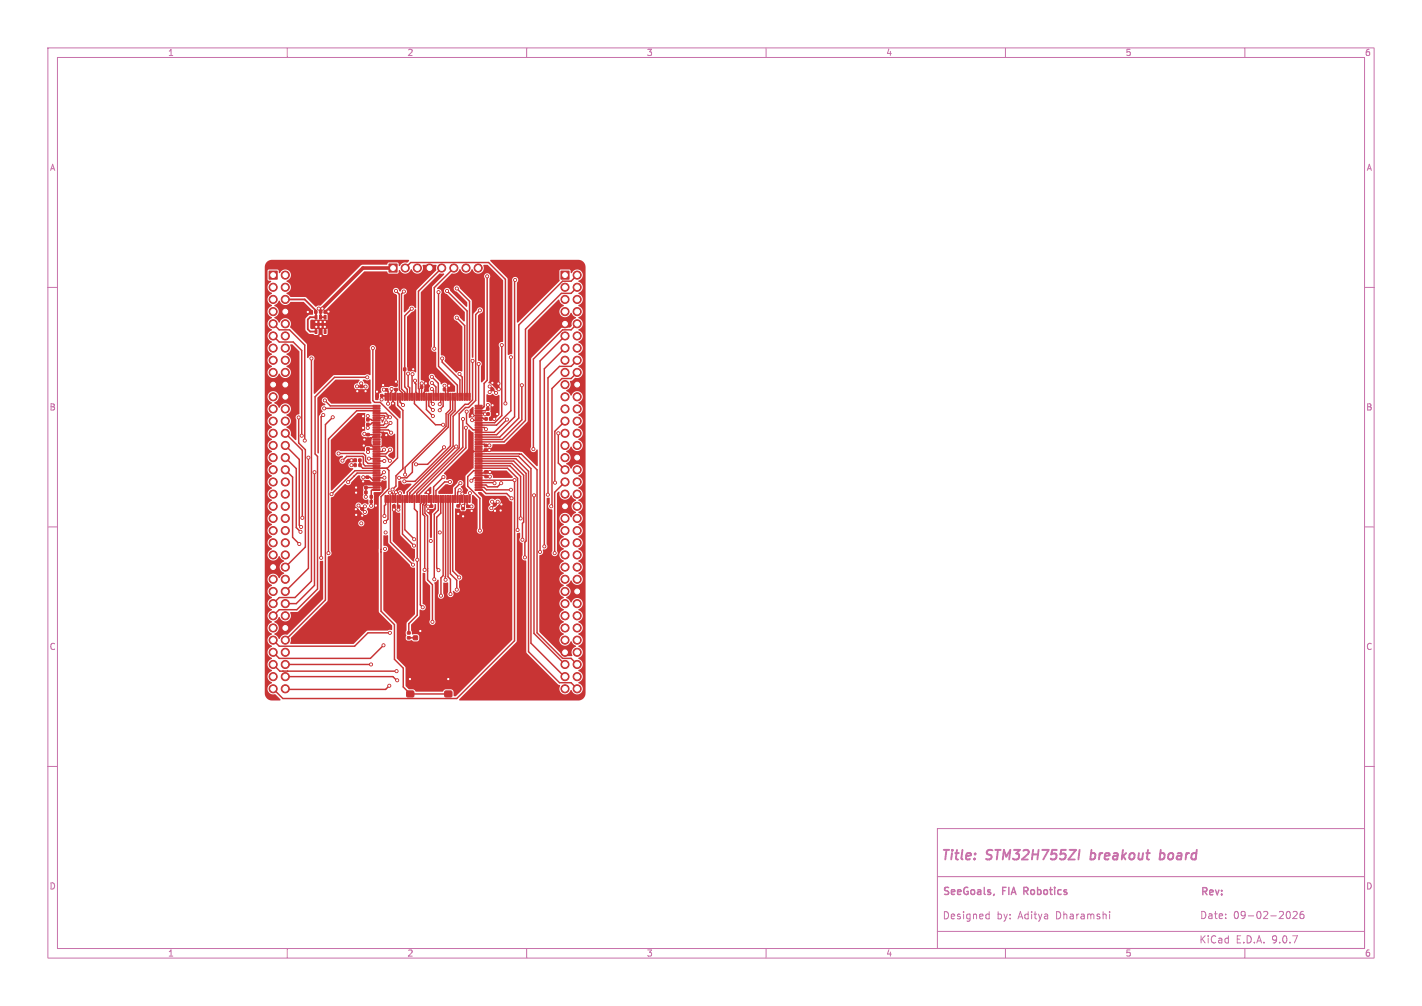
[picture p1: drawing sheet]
<svg xmlns="http://www.w3.org/2000/svg" width="297mm" height="210mm" viewBox="0 0 297 210" stroke-linecap="round" stroke-linejoin="round" font-family="sans-serif">
<defs><g id="words">
<g font-size="2.8" fill="#c872ab">
<text x="196.4" y="180.1">Title:</text>
<text x="206.1" y="180.1">STM32H755ZI</text>
<text x="228.6" y="180.1">breakout</text>
<text x="243.9" y="180.1">board</text>
</g>
<g font-size="2.1" fill="#c872ab">
<text x="196.8" y="187.3">SeeGoals,</text>
<text x="209.5" y="187.3">FIA</text>
<text x="214.5" y="187.3">Robotics</text>
<text x="250.7" y="187.3">Rev:</text>
<text x="196.8" y="192.1">Designed</text>
<text x="208.2" y="192.1">by:</text>
<text x="212.7" y="192.1">Aditya</text>
<text x="220.7" y="192.1">Dharamshi</text>
<text x="250.4" y="197.1">KiCad</text>
<text x="250.5" y="192.1">Date:</text>
<text x="257.6" y="192.1">09-02-2026</text>
<text x="258.1" y="197.1">E.D.A.</text>
<text x="265.7" y="197.1">9.0.7</text>
</g>
<g font-size="1.8" fill="#c872ab">
<text x="35" y="11.9">1</text>
<text x="85" y="11.9">2</text>
<text x="135" y="11.9">3</text>
<text x="185" y="11.9">4</text>
<text x="235" y="11.9">5</text>
<text x="285" y="11.9">6</text>
<text x="10.3" y="35.9">A</text>
<text x="285.4" y="35.9">A</text>
<text x="10.3" y="85.9">B</text>
<text x="285.3" y="85.9">B</text>
<text x="10.3" y="135.9">C</text>
<text x="285.3" y="135.9">C</text>
<text x="10.3" y="185.9">D</text>
<text x="285.3" y="185.9">D</text>
<text x="35" y="199.9">1</text>
<text x="85" y="199.9">2</text>
<text x="135" y="199.9">3</text>
<text x="185" y="199.9">4</text>
<text x="235" y="199.9">5</text>
<text x="285" y="199.9">6</text>
</g>
</g></defs>
<g fill="none" stroke="#c872ab" stroke-width=".21">
<path d="M10 10h277v190h-277zM12 12h273v186h-273zM60 10v2M110 10v2M160 10v2M210 10v2M260 10v2M10 60h2M285 60h2M10 110h2M285 110h2M10 160h2"/>
<path d="M195.8 173h89.2v25h-89.2zM285 160h2M60 198v2M110 198v2M160 198v2M195.8 194.4h89.1M195.8 183h89.1M206.2 190.8l.4 .1M206.6 190.3v1.5M206.6 191.7l-.4 .1M210 198v2M231.8 190.3v.2"/>
<path d="M231.8 190.8v1M260 198v2M268.9 190.3h.1a.8 .8 0 0 1 .5 .7 .8 .8 0 0 1-.5 .8l-.1-.1M270.1 190.4l.5-.1 .3 .4-.9 1.1h.9M272.2 190.3h-.4a1.01 1.01 0 0 0 0 1.5l.5-.2 .1-.5-.3-.3h-.3l-.3 .3"/>
</g>
<path d="M225.5 177.4l-.3 2M227.7 179.3l.2 .1M228 177.4l-.3 2M242.3 178.2h.8M242.4 177.4l-.2 2M243.1 179.2a.66 .66 0 0 1-.9 .1" fill="none" stroke="#c872ab" stroke-width=".4"/>
<path d="M207.6 186.7l-.1 .2M213.9 186h.5M214.4 185.2h-.5v1.5" fill="none" stroke="#c872ab" stroke-width=".3"/>
<g fill="#c83434" stroke="#c83434" stroke-width=".21">
<path d="M82.4 81.1h.6v.5h-.6z"/>
<path d="M82.4 80.1h.6v.5h-.6z"/>
<path d="M66.7 64.8h.5v.5h-.5z"/>
<path d="M67.7 64.8h.5v.5h-.5z"/>
<path d="M79.5 82.4h.5v.5h-.5z"/>
<path d="M78.5 82.4h.5v.5h-.5z"/>
<path d="M102.5 81.1l.4-.2 .3 .4-.4 .3-.3-.3z"/>
<path d="M103.2 80.4l.3-.2 .4 .4-.4 .3-.3-.3z"/>
<path d="M92.6 81h.5v.6h-.5z"/>
<path d="M93.6 81h.4v.6h-.4z"/>
<path d="M101.3 99.2h.5v.5h-.5z"/>
<path d="M101.3 98.3h.5v.4h-.5z"/>
<path d="M74.9 95.8h.5v.6h-.5z"/>
<path d="M74 95.8h.4v.6h-.4z"/>
<path d="M85.1 131.9h.6v.5h-.6z"/>
<path d="M85.1 132.9h.6v.5h-.6z"/>
<path d="M87.8 80.5h.5v.6h-.5z"/>
<path d="M88.8 80.5h.5v.6h-.5z"/>
<path d="M103.3 105h.2l.2 .3-.4 .4-.3-.3z"/>
<path d="M103.9 105.7h.2l.3 .3-.4 .4-.3-.3z"/>
<path d="M77.9 84.6h1.4l.1 .2-1.4 .1z"/>
<path d="M77.9 85.1h1.4l.1 .2-1.4 .1z"/>
<path d="M77.9 85.6h1.4l.1 .2-1.4 .1z"/>
<path d="M77.9 86.1h1.4l.1 .2-1.4 .1z"/>
<path d="M77.9 86.6h1.4l.1 .2-1.4 .1z"/>
<path d="M77.9 87.1h1.4l.1 .2-1.4 .1z"/>
<path d="M77.9 87.6h1.4l.1 .2-1.4 .1z"/>
<path d="M77.9 88.1h1.4l.1 .2-1.4 .1z"/>
<path d="M77.9 88.6h1.4l.1 .2-1.4 .1z"/>
<path d="M77.9 89.1h1.4l.1 .2-1.4 .1z"/>
<path d="M77.9 89.6h1.4l.1 .2-1.4 .1z"/>
<path d="M77.9 90.1h1.4l.1 .2-1.4 .1z"/>
<path d="M77.9 90.6h1.4l.1 .2-1.4 .1z"/>
<path d="M77.9 91.1h1.4l.1 .2-1.4 .1z"/>
<path d="M77.9 91.6h1.4l.1 .2-1.4 .1z"/>
<path d="M77.9 92.1h1.4l.1 .2-1.4 .1z"/>
<path d="M77.9 92.6h1.4l.1 .2-1.4 .1z"/>
<path d="M77.9 93.1h1.4l.1 .2-1.4 .1z"/>
<path d="M77.9 93.6h1.4l.1 .2-1.4 .1z"/>
<path d="M77.9 94.1h1.4l.1 .2-1.4 .1z"/>
<path d="M77.9 94.6h1.4l.1 .2-1.4 .1z"/>
<path d="M77.9 95.1h1.4l.1 .2-1.4 .1z"/>
<path d="M77.9 95.6h1.4l.1 .2-1.4 .1z"/>
<path d="M77.9 96.1h1.4l.1 .2-1.4 .1z"/>
<path d="M77.9 96.6h1.4l.1 .2-1.4 .1z"/>
<path d="M77.9 97.1h1.4l.1 .2-1.4 .1z"/>
<path d="M77.9 97.6h1.4l.1 .2-1.4 .1z"/>
<path d="M77.9 98.1h1.4l.1 .2-1.4 .1z"/>
<path d="M77.9 98.6h1.4l.1 .2-1.4 .1z"/>
<path d="M77.9 99.1h1.4l.1 .2-1.4 .1z"/>
<path d="M77.9 99.6h1.4l.1 .2-1.4 .1z"/>
<path d="M77.9 100.1h1.4l.1 .2-1.4 .1z"/>
<path d="M77.9 100.6h1.4l.1 .2-1.4 .1z"/>
<path d="M77.9 101.1h1.4l.1 .2-1.4 .1z"/>
<path d="M77.9 101.6h1.4l.1 .2-1.4 .1z"/>
<path d="M77.9 102.1h1.4l.1 .2-1.4 .1z"/>
<path d="M80.4 103.4l.3 .1-.1 1.4-.2-.1z"/>
<path d="M80.9 103.4l.3 .1-.1 1.4-.2-.1z"/>
<path d="M81.4 103.4l.3 .1-.1 1.4-.2-.1z"/>
<path d="M81.9 103.4l.3 .1-.1 1.4-.2-.1z"/>
<path d="M82.4 103.4l.3 .1-.1 1.4-.2-.1z"/>
<path d="M82.9 103.4l.3 .1-.1 1.4-.2-.1z"/>
<path d="M83.4 103.4l.3 .1-.1 1.4-.2-.1z"/>
<path d="M83.9 103.4l.3 .1-.1 1.4-.2-.1z"/>
<path d="M84.4 103.4l.3 .1-.1 1.4-.2-.1z"/>
<path d="M84.9 103.4l.3 .1-.1 1.4-.2-.1z"/>
<path d="M85.4 103.4l.3 .1-.1 1.4-.2-.1z"/>
<path d="M85.9 103.4l.3 .1-.1 1.4-.2-.1z"/>
<path d="M86.4 103.4l.3 .1-.1 1.4-.2-.1z"/>
<path d="M86.9 103.4l.3 .1-.1 1.4-.2-.1z"/>
<path d="M87.4 103.4l.3 .1-.1 1.4-.2-.1z"/>
<path d="M87.9 103.4l.3 .1-.1 1.4-.2-.1z"/>
<path d="M88.4 103.4l.3 .1-.1 1.4-.2-.1z"/>
<path d="M88.9 103.4l.3 .1-.1 1.4-.2-.1z"/>
<path d="M89.4 103.4l.3 .1-.1 1.4-.2-.1z"/>
<path d="M89.9 103.4l.3 .1-.1 1.4-.2-.1z"/>
<path d="M90.4 103.4l.3 .1-.1 1.4-.2-.1z"/>
<path d="M90.9 103.4l.3 .1-.1 1.4-.2-.1z"/>
<path d="M91.4 103.4l.3 .1-.1 1.4-.2-.1z"/>
<path d="M91.9 103.4l.3 .1-.1 1.4-.2-.1z"/>
<path d="M92.4 103.4l.3 .1-.1 1.4-.2-.1z"/>
<path d="M92.9 103.4l.3 .1-.1 1.4-.2-.1z"/>
<path d="M93.4 103.4l.3 .1-.1 1.4-.2-.1z"/>
<path d="M93.9 103.4l.3 .1-.1 1.4-.2-.1z"/>
<path d="M94.4 103.4l.3 .1-.1 1.4-.2-.1z"/>
<path d="M94.9 103.4l.3 .1-.1 1.4-.2-.1z"/>
<path d="M95.4 103.4l.3 .1-.1 1.4-.2-.1z"/>
<path d="M95.9 103.4l.3 .1-.1 1.4-.2-.1z"/>
<path d="M96.4 103.4l.3 .1-.1 1.4-.2-.1z"/>
<path d="M96.9 103.4l.3 .1-.1 1.4-.2-.1z"/>
<path d="M97.4 103.4l.3 .1-.1 1.4-.2-.1z"/>
<path d="M97.9 103.4l.3 .1-.1 1.4-.2-.1z"/>
<path d="M99.3 102.1h1.3l.1 .2-1.4 .1z"/>
<path d="M99.3 101.6h1.3l.1 .2-1.4 .1z"/>
<path d="M99.3 101.1h1.3l.1 .2-1.4 .1z"/>
<path d="M99.3 100.6h1.3l.1 .2-1.4 .1z"/>
<path d="M99.3 100.1h1.3l.1 .2-1.4 .1z"/>
<path d="M99.3 99.6h1.3l.1 .2-1.4 .1z"/>
<path d="M99.3 99.1h1.3l.1 .2-1.4 .1z"/>
<path d="M99.3 98.6h1.3l.1 .2-1.4 .1z"/>
<path d="M99.3 98.1h1.3l.1 .2-1.4 .1z"/>
<path d="M99.3 97.6h1.3l.1 .2-1.4 .1z"/>
<path d="M99.3 97.1h1.3l.1 .2-1.4 .1z"/>
<path d="M99.3 96.6h1.3l.1 .2-1.4 .1z"/>
<path d="M99.3 96.1h1.3l.1 .2-1.4 .1z"/>
<path d="M99.3 95.6h1.3l.1 .2-1.4 .1z"/>
<path d="M99.3 95.1h1.3l.1 .2-1.4 .1z"/>
<path d="M99.3 94.6h1.3l.1 .2-1.4 .1z"/>
<path d="M99.3 94.1h1.3l.1 .2-1.4 .1z"/>
<path d="M99.3 93.6h1.3l.1 .2-1.4 .1z"/>
<path d="M99.3 93.1h1.3l.1 .2-1.4 .1z"/>
<path d="M99.3 92.6h1.3l.1 .2-1.4 .1z"/>
<path d="M99.3 92.1h1.3l.1 .2-1.4 .1z"/>
<path d="M99.3 91.6h1.3l.1 .2-1.4 .1z"/>
<path d="M99.3 91.1h1.3l.1 .2-1.4 .1z"/>
<path d="M99.3 90.6h1.3l.1 .2-1.4 .1z"/>
<path d="M99.3 90.1h1.3l.1 .2-1.4 .1z"/>
<path d="M99.3 89.6h1.3l.1 .2-1.4 .1z"/>
<path d="M99.3 89.1h1.3l.1 .2-1.4 .1z"/>
<path d="M99.3 88.6h1.3l.1 .2-1.4 .1z"/>
<path d="M99.3 88.1h1.3l.1 .2-1.4 .1z"/>
<path d="M99.3 87.6h1.3l.1 .2-1.4 .1z"/>
<path d="M99.3 87.1h1.3l.1 .2-1.4 .1z"/>
<path d="M99.3 86.6h1.3l.1 .2-1.4 .1z"/>
<path d="M99.3 86.1h1.3l.1 .2-1.4 .1z"/>
<path d="M99.3 85.6h1.3l.1 .2-1.4 .1z"/>
<path d="M99.3 85.1h1.3l.1 .2-1.4 .1z"/>
<path d="M99.3 84.6h1.3l.1 .2-1.4 .1z"/>
<path d="M97.9 82.1l.3 .1-.1 1.4-.2-.1z"/>
<path d="M97.4 82.1l.3 .1-.1 1.4-.2-.1z"/>
<path d="M96.9 82.1l.3 .1-.1 1.4-.2-.1z"/>
<path d="M96.4 82.1l.3 .1-.1 1.4-.2-.1z"/>
<path d="M95.9 82.1l.3 .1-.1 1.4-.2-.1z"/>
<path d="M95.4 82.1l.3 .1-.1 1.4-.2-.1z"/>
<path d="M94.9 82.1l.3 .1-.1 1.4-.2-.1z"/>
<path d="M94.4 82.1l.3 .1-.1 1.4-.2-.1z"/>
<path d="M93.9 82.1l.3 .1-.1 1.4-.2-.1z"/>
<path d="M93.4 82.1l.3 .1-.1 1.4-.2-.1z"/>
<path d="M92.9 82.1l.3 .1-.1 1.4-.2-.1z"/>
<path d="M92.4 82.1l.3 .1-.1 1.4-.2-.1z"/>
<path d="M91.9 82.1l.3 .1-.1 1.4-.2-.1z"/>
<path d="M91.4 82.1l.3 .1-.1 1.4-.2-.1z"/>
<path d="M90.9 82.1l.3 .1-.1 1.4-.2-.1z"/>
<path d="M90.4 82.1l.3 .1-.1 1.4-.2-.1z"/>
<path d="M89.9 82.1l.3 .1-.1 1.4-.2-.1z"/>
<path d="M89.4 82.1l.3 .1-.1 1.4-.2-.1z"/>
<path d="M88.9 82.1l.3 .1-.1 1.4-.2-.1z"/>
<path d="M88.4 82.1l.3 .1-.1 1.4-.2-.1z"/>
<path d="M87.9 82.1l.3 .1-.1 1.4-.2-.1z"/>
<path d="M87.4 82.1l.3 .1-.1 1.4-.2-.1z"/>
<path d="M86.9 82.1l.3 .1-.1 1.4-.2-.1z"/>
<path d="M86.4 82.1l.3 .1-.1 1.4-.2-.1z"/>
<path d="M85.9 82.1l.3 .1-.1 1.4-.2-.1z"/>
<path d="M85.4 82.1l.3 .1-.1 1.4-.2-.1z"/>
<path d="M84.9 82.1l.3 .1-.1 1.4-.2-.1z"/>
<path d="M84.4 82.1l.3 .1-.1 1.4-.2-.1z"/>
<path d="M83.9 82.1l.3 .1-.1 1.4-.2-.1z"/>
<path d="M83.4 82.1l.3 .1-.1 1.4-.2-.1z"/>
<path d="M82.9 82.1l.3 .1-.1 1.4-.2-.1z"/>
<path d="M82.4 82.1l.3 .1-.1 1.4-.2-.1z"/>
<path d="M81.9 82.1l.3 .1-.1 1.4-.2-.1z"/>
<path d="M81.4 82.1l.3 .1-.1 1.4-.2-.1z"/>
<path d="M80.9 82.1l.3 .1-.1 1.4-.2-.1z"/>
<path d="M80.4 82.1l.3 .1-.1 1.4-.2-.1z"/>
<path d="M81.2 55.1h1.7v1.7h-1.7z"/>
<path d="M65.7 64.9h.5v.5h-.5z"/>
<path d="M64.8 64.9h.4v.5h-.4z"/>
<path d="M76.6 90.5h.5v.5h-.5z"/>
<path d="M76.6 91.5h.5v.4h-.5z"/>
<path d="M76.2 102.5h.5v.6h-.5z"/>
<path d="M75.2 102.5h.5v.6h-.5z"/>
<path d="M76.6 93.5h.5v.5h-.5z"/>
<path d="M76.6 92.5h.5v.5h-.5z"/>
<path d="M117.2 56.6h1.7v1.7h-1.7z"/>
<path d="M85 139.8l.2-.1 1.1 .1 .2 .2-.1 .9-.2 .1h-1.2l-.1-.3z"/>
<path d="M92.9 139.8l.3-.1 1.1 .1 .1 .2v.9l-.3 .1h-1.1l-.1-.3z"/>
<path d="M92.9 144.3l.3-.1 1.1 .1 .1 .2v.9l-.3 .1h-1.1l-.1-.3z"/>
<path d="M85 144.3l.2-.1 1.1 .1 .2 .2-.1 .9-.2 .1h-1.2l-.1-.3z"/>
<path d="M96.5 105.9h.5v.5h-.5z"/>
<path d="M96.5 106.9h.5v.5h-.5z"/>
<path d="M97.5 105.5h.5v.5h-.5z"/>
<path d="M97.5 106.4h.5v.5h-.5z"/>
<path d="M65.8 68.8h.4v.8h-.4z"/>
<path d="M66.8 68.8h.4v.8h-.4z"/>
<path d="M67.7 68.8h.4v.8h-.4z"/>
<path d="M67.7 65.8h.4v.8h-.4z"/>
<path d="M66.8 65.8h.4v.8h-.4z"/>
<path d="M65.8 65.8h.4v.8h-.4z"/>
<path d="M65.7 66.8h2.5v1.8h-2.5z"/>
<path d="M84.3 76.8h.5v.6h-.5z"/>
<path d="M85.3 76.8h.5v.6h-.5z"/>
<path d="M86.4 131.2h.8v.7h-.8z"/>
<path d="M86.4 132.8h.8v.7h-.8z"/>
<path d="M76.6 87.3h.5v.6h-.5z"/>
<path d="M75.6 87.3h.5v.6h-.5z"/>
<path d="M76.5 99.4h.5v.5h-.5z"/>
<path d="M76.5 100.3h.5v.5h-.5z"/>
<path d="M75.2 80.5h.6v.4h-.6z"/>
<path d="M75.2 81.4h.6v.5h-.6z"/>
<path d="M95.4 105.4h.6v.5h-.6z"/>
<path d="M95.4 106.3h.6v.5h-.6z"/>
<path d="M56.2 56.6h1.7v1.7h-1.7z"/>
<path d="M77.3 104.5h.5v.5h-.5z"/>
<path d="M78.3 104.5h.4v.5h-.4z"/>
<path d="M76.2 101.5h.5v.5h-.5z"/>
<path d="M75.2 101.5h.5v.5h-.5z"/>
<path d="M89.9 105.4h.5v.5h-.5z"/>
<path d="M89.9 106.4h.5v.5h-.5z"/>
<path d="M75.3 106.2l.4-.3 .3 .5-.4 .2-.3-.3z"/>
<path d="M74.6 106.8l.4-.2 .3 .4-.4 .3-.3-.3z"/>
<path d="M76.6 88.4h.5v.5h-.5z"/>
<path d="M75.6 88.4h.5v.5h-.5z"/>
<path d="M101.7 86.2h.5v.5h-.5z"/>
<path d="M102.7 86.2h.4v.5h-.4z"/>
<path d="M101.3 87.2h.5v.5h-.5z"/>
<path d="M102.2 87.2h.5v.5h-.5z"/>
<path d="M83 105.5h.5v.5h-.5z"/>
<path d="M82 105.5h.5v.5h-.5z"/>
<path d="M73.9 96.8h.5v.6h-.5z"/>
<path d="M75 96.8h.4v.6h-.4z"/>
<path d="M80.5 81.1h.5v.5h-.5z"/>
<path d="M80.5 80.2h.5v.5h-.5z"/>
<path d="M101.6 85.1h.5v.5h-.5z"/>
<path d="M102.6 85.1h.5v.5h-.5z"/>
<path d="M77.3 103.4h.5v.6h-.5z"/>
<path d="M78.3 103.4h.4v.6h-.4z"/>
<path d="M101.2 92.8h.5v.5h-.5z"/>
<path d="M101.2 93.7h.5v.5h-.5z"/>
<circle cx="84.6" cy="56" r=".85"/>
<circle cx="87.2" cy="56" r=".85"/>
<circle cx="89.7" cy="56" r=".85"/>
<circle cx="92.3" cy="56" r=".85"/>
<circle cx="94.8" cy="56" r=".85"/>
<circle cx="97.3" cy="56" r=".85"/>
<circle cx="99.9" cy="56" r=".85"/>
<circle cx="120.5" cy="57.4" r=".85"/>
<circle cx="118" cy="60" r=".85"/>
<circle cx="120.5" cy="60" r=".85"/>
<circle cx="118" cy="62.5" r=".85"/>
<circle cx="120.5" cy="62.5" r=".85"/>
<circle cx="118" cy="65" r=".85"/>
<circle cx="120.5" cy="65" r=".85"/>
<circle cx="118" cy="67.6" r=".85"/>
<circle cx="120.5" cy="67.6" r=".85"/>
<circle cx="118" cy="70.1" r=".85"/>
<circle cx="120.5" cy="70.1" r=".85"/>
<circle cx="118" cy="72.7" r=".85"/>
<circle cx="120.5" cy="72.7" r=".85"/>
<circle cx="118" cy="75.2" r=".85"/>
<circle cx="120.5" cy="75.2" r=".85"/>
<circle cx="118" cy="77.7" r=".85"/>
<circle cx="120.5" cy="77.7" r=".85"/>
<circle cx="118" cy="80.3" r=".85"/>
<circle cx="120.5" cy="80.3" r=".85"/>
<circle cx="118" cy="82.8" r=".85"/>
<circle cx="120.5" cy="82.8" r=".85"/>
<circle cx="118" cy="85.4" r=".85"/>
<circle cx="120.5" cy="85.4" r=".85"/>
<circle cx="118" cy="87.9" r=".85"/>
<circle cx="120.5" cy="87.9" r=".85"/>
<circle cx="118" cy="90.4" r=".85"/>
<circle cx="120.5" cy="90.4" r=".85"/>
<circle cx="118" cy="93" r=".85"/>
<circle cx="120.5" cy="93" r=".85"/>
<circle cx="118" cy="95.5" r=".85"/>
<circle cx="120.5" cy="95.5" r=".85"/>
<circle cx="118" cy="98.1" r=".85"/>
<circle cx="120.5" cy="98.1" r=".85"/>
<circle cx="118" cy="100.6" r=".85"/>
<circle cx="120.5" cy="100.6" r=".85"/>
<circle cx="118" cy="103.1" r=".85"/>
<circle cx="120.5" cy="103.1" r=".85"/>
<circle cx="118" cy="105.7" r=".85"/>
<circle cx="120.5" cy="105.7" r=".85"/>
<circle cx="118" cy="108.2" r=".85"/>
<circle cx="120.5" cy="108.2" r=".85"/>
<circle cx="118" cy="110.8" r=".85"/>
<circle cx="120.5" cy="110.8" r=".85"/>
<circle cx="118" cy="113.3" r=".85"/>
<circle cx="120.5" cy="113.3" r=".85"/>
<circle cx="118" cy="115.8" r=".85"/>
<circle cx="120.5" cy="115.8" r=".85"/>
<circle cx="118" cy="118.4" r=".85"/>
<circle cx="120.5" cy="118.4" r=".85"/>
<circle cx="118" cy="120.9" r=".85"/>
<circle cx="120.5" cy="120.9" r=".85"/>
<circle cx="118" cy="123.5" r=".85"/>
<circle cx="120.5" cy="123.5" r=".85"/>
<circle cx="118" cy="126" r=".85"/>
<circle cx="120.5" cy="126" r=".85"/>
<circle cx="118" cy="128.5" r=".85"/>
<circle cx="120.5" cy="128.5" r=".85"/>
<circle cx="118" cy="131.1" r=".85"/>
<circle cx="120.5" cy="131.1" r=".85"/>
<circle cx="118" cy="133.6" r=".85"/>
<circle cx="120.5" cy="133.6" r=".85"/>
<circle cx="118" cy="136.2" r=".85"/>
<circle cx="120.5" cy="136.2" r=".85"/>
<circle cx="118" cy="138.7" r=".85"/>
<circle cx="120.5" cy="138.7" r=".85"/>
<circle cx="118" cy="141.2" r=".85"/>
<circle cx="120.5" cy="141.2" r=".85"/>
<circle cx="118" cy="143.8" r=".85"/>
<circle cx="120.5" cy="143.8" r=".85"/>
<circle cx="59.6" cy="57.4" r=".85"/>
<circle cx="57" cy="60" r=".85"/>
<circle cx="59.6" cy="60" r=".85"/>
<circle cx="57" cy="62.5" r=".85"/>
<circle cx="59.6" cy="62.5" r=".85"/>
<circle cx="57" cy="65" r=".85"/>
<circle cx="59.6" cy="65" r=".85"/>
<circle cx="57" cy="67.6" r=".85"/>
<circle cx="59.6" cy="67.6" r=".85"/>
<circle cx="57" cy="70.1" r=".85"/>
<circle cx="59.6" cy="70.1" r=".85"/>
<circle cx="57" cy="72.7" r=".85"/>
<circle cx="59.6" cy="72.7" r=".85"/>
<circle cx="57" cy="75.2" r=".85"/>
<circle cx="59.6" cy="75.2" r=".85"/>
<circle cx="57" cy="77.7" r=".85"/>
<circle cx="59.6" cy="77.7" r=".85"/>
<circle cx="57" cy="80.3" r=".85"/>
<circle cx="59.6" cy="80.3" r=".85"/>
<circle cx="57" cy="82.8" r=".85"/>
<circle cx="59.6" cy="82.8" r=".85"/>
<circle cx="57" cy="85.4" r=".85"/>
<circle cx="59.6" cy="85.4" r=".85"/>
<circle cx="57" cy="87.9" r=".85"/>
<circle cx="59.6" cy="87.9" r=".85"/>
<circle cx="57" cy="90.4" r=".85"/>
<circle cx="59.6" cy="90.4" r=".85"/>
<circle cx="57" cy="93" r=".85"/>
<circle cx="59.6" cy="93" r=".85"/>
<circle cx="57" cy="95.5" r=".85"/>
<circle cx="59.6" cy="95.5" r=".85"/>
<circle cx="57" cy="98.1" r=".85"/>
<circle cx="59.6" cy="98.1" r=".85"/>
<circle cx="57" cy="100.6" r=".85"/>
<circle cx="59.6" cy="100.6" r=".85"/>
<circle cx="57" cy="103.1" r=".85"/>
<circle cx="59.6" cy="103.1" r=".85"/>
<circle cx="57" cy="105.7" r=".85"/>
<circle cx="59.6" cy="105.7" r=".85"/>
<circle cx="57" cy="108.2" r=".85"/>
<circle cx="59.6" cy="108.2" r=".85"/>
<circle cx="57" cy="110.8" r=".85"/>
<circle cx="59.6" cy="110.8" r=".85"/>
<circle cx="57" cy="113.3" r=".85"/>
<circle cx="59.6" cy="113.3" r=".85"/>
<circle cx="57" cy="115.8" r=".85"/>
<circle cx="59.6" cy="115.8" r=".85"/>
<circle cx="57" cy="118.4" r=".85"/>
<circle cx="59.6" cy="118.4" r=".85"/>
<circle cx="57" cy="120.9" r=".85"/>
<circle cx="59.6" cy="120.9" r=".85"/>
<circle cx="57" cy="123.5" r=".85"/>
<circle cx="59.6" cy="123.5" r=".85"/>
<circle cx="57" cy="126" r=".85"/>
<circle cx="59.6" cy="126" r=".85"/>
<circle cx="57" cy="128.5" r=".85"/>
<circle cx="59.6" cy="128.5" r=".85"/>
<circle cx="57" cy="131.1" r=".85"/>
<circle cx="59.6" cy="131.1" r=".85"/>
<circle cx="57" cy="133.6" r=".85"/>
<circle cx="59.6" cy="133.6" r=".85"/>
<circle cx="57" cy="136.2" r=".85"/>
<circle cx="59.6" cy="136.2" r=".85"/>
<circle cx="57" cy="138.7" r=".85"/>
<circle cx="59.6" cy="138.7" r=".85"/>
<circle cx="57" cy="141.2" r=".85"/>
<circle cx="59.6" cy="141.2" r=".85"/>
<circle cx="57" cy="143.8" r=".85"/>
<circle cx="59.6" cy="143.8" r=".85"/>
<circle cx="77.9" cy="72.7" r=".32"/>
<circle cx="90.7" cy="72.8" r=".32"/>
<circle cx="82.7" cy="102.7" r=".32"/>
<circle cx="76.1" cy="91.7" r=".32"/>
<circle cx="82.1" cy="84.2" r=".32"/>
<circle cx="75.8" cy="89.3" r=".32"/>
<circle cx="76" cy="93" r=".32"/>
<circle cx="67.8" cy="68.2" r=".32"/>
<circle cx="96.7" cy="107.8" r=".32"/>
<circle cx="73.4" cy="96.1" r=".32"/>
<circle cx="102.2" cy="94" r=".32"/>
<circle cx="78.5" cy="105.5" r=".32"/>
<circle cx="76.4" cy="81.7" r=".32"/>
<circle cx="85.6" cy="141.8" r=".32"/>
<circle cx="74.4" cy="107.5" r=".32"/>
<circle cx="82.7" cy="79.7" r=".32"/>
<circle cx="66.1" cy="67.2" r=".32"/>
<circle cx="74.4" cy="101.8" r=".32"/>
<circle cx="104.2" cy="81.3" r=".32"/>
<circle cx="89" cy="80" r=".32"/>
<circle cx="75.8" cy="86.9" r=".32"/>
<circle cx="67" cy="67.2" r=".32"/>
<circle cx="104.1" cy="80.1" r=".32"/>
<circle cx="87.8" cy="131.7" r=".32"/>
<circle cx="68.6" cy="65" r=".32"/>
<circle cx="93.6" cy="141.8" r=".32"/>
<circle cx="89.5" cy="106.7" r=".32"/>
<circle cx="96.6" cy="103" r=".32"/>
<circle cx="75.7" cy="107.6" r=".32"/>
<circle cx="98.5" cy="106.7" r=".32"/>
<circle cx="78.7" cy="81.8" r=".32"/>
<circle cx="80.7" cy="90.8" r=".32"/>
<circle cx="102.3" cy="98.5" r=".32"/>
<circle cx="80" cy="80.4" r=".32"/>
<circle cx="67" cy="68.2" r=".32"/>
<circle cx="102.9" cy="84.6" r=".32"/>
<circle cx="74.6" cy="81.7" r=".32"/>
<circle cx="75.8" cy="100.5" r=".32"/>
<circle cx="79.9" cy="87.4" r=".32"/>
<circle cx="95.7" cy="107.3" r=".32"/>
<circle cx="104.6" cy="106.6" r=".32"/>
<circle cx="64.3" cy="65.1" r=".32"/>
<circle cx="103.8" cy="86.4" r=".32"/>
<circle cx="74.4" cy="102.8" r=".32"/>
<circle cx="66.1" cy="68.2" r=".32"/>
<circle cx="67" cy="70.1" r=".32"/>
<circle cx="93.8" cy="80.5" r=".32"/>
<circle cx="102.8" cy="79.9" r=".32"/>
<circle cx="74.3" cy="106.3" r=".32"/>
<circle cx="89.4" cy="102.7" r=".32"/>
<circle cx="86.3" cy="77.1" r=".32"/>
<circle cx="98.7" cy="86.7" r=".32"/>
<circle cx="82.3" cy="106.4" r=".32"/>
<circle cx="104.7" cy="105.3" r=".32"/>
<circle cx="103.2" cy="87.5" r=".32"/>
<circle cx="67.8" cy="67.2" r=".32"/>
<circle cx="103.4" cy="106.6" r=".32"/>
<circle cx="76.8" cy="89.3" r=".32"/>
<circle cx="102.6" cy="106.1" r=".32"/>
<circle cx="102.8" cy="104.7" r=".32"/>
<circle cx="89.4" cy="105.8" r=".32"/>
<circle cx="102.3" cy="80.7" r=".32"/>
<circle cx="98.5" cy="105.7" r=".32"/>
<circle cx="66.6" cy="64.4" r=".32"/>
<circle cx="96.7" cy="105.6" r=".32"/>
<circle cx="75.4" cy="80" r=".32"/>
<circle cx="77.5" cy="105.6" r=".32"/>
<circle cx="101.9" cy="84.5" r=".32"/>
<circle cx="76.2" cy="105.7" r=".32"/>
<circle cx="76.9" cy="94.4" r=".32"/>
<circle cx="76.4" cy="80.7" r=".32"/>
<circle cx="73.4" cy="97.1" r=".32"/>
<circle cx="67.3" cy="64.4" r=".32"/>
<circle cx="102.3" cy="99.5" r=".32"/>
<circle cx="101.3" cy="86.5" r=".32"/>
<circle cx="76.2" cy="106.9" r=".32"/>
<circle cx="76.1" cy="90.6" r=".32"/>
<circle cx="81.1" cy="84.3" r=".32"/>
<circle cx="88.1" cy="80" r=".32"/>
<circle cx="74.9" cy="105.5" r=".32"/>
<circle cx="92.8" cy="80.5" r=".32"/>
<circle cx="104" cy="104.7" r=".32"/>
<circle cx="81.8" cy="81.2" r=".32"/>
<circle cx="74.6" cy="80.7" r=".32"/>
<circle cx="76.4" cy="103.7" r=".32"/>
<circle cx="102.3" cy="81.8" r=".32"/>
<circle cx="75.9" cy="99.6" r=".32"/>
<circle cx="83.2" cy="106.4" r=".32"/>
<circle cx="76.8" cy="86.8" r=".32"/>
<circle cx="103.6" cy="82" r=".32"/>
<circle cx="79.7" cy="83.4" r=".32"/>
<circle cx="80.2" cy="81.3" r=".32"/>
<circle cx="102.2" cy="93" r=".32"/>
<circle cx="81.4" cy="132.1" r=".32"/>
<circle cx="82" cy="102.2" r=".32"/>
<circle cx="63.1" cy="108.1" r=".32"/>
<circle cx="80.3" cy="107.7" r=".32"/>
<circle cx="96" cy="78.1" r=".32"/>
<circle cx="76.7" cy="78.8" r=".32"/>
<circle cx="80.4" cy="109" r=".32"/>
<circle cx="62.9" cy="110" r=".32"/>
<circle cx="68.6" cy="115.5" r=".32"/>
<circle cx="95.4" cy="66.3" r=".32"/>
<circle cx="81.6" cy="88.3" r=".32"/>
<circle cx="95.4" cy="60.2" r=".32"/>
<circle cx="83.4" cy="99.7" r=".32"/>
<circle cx="80.2" cy="98.6" r=".32"/>
<circle cx="62.5" cy="113.6" r=".32"/>
<circle cx="87.1" cy="116.9" r=".32"/>
<circle cx="90.4" cy="85.6" r=".32"/>
<circle cx="83" cy="142" r=".32"/>
<circle cx="71.5" cy="96.2" r=".32"/>
<circle cx="80.7" cy="88.2" r=".32"/>
<circle cx="91.8" cy="111.2" r=".32"/>
<circle cx="80.5" cy="111.2" r=".32"/>
<circle cx="91.8" cy="85.6" r=".32"/>
<circle cx="90.4" cy="84.3" r=".32"/>
<circle cx="82.8" cy="140.1" r=".32"/>
<circle cx="65" cy="74.8" r=".32"/>
<circle cx="92.4" cy="74.8" r=".32"/>
<circle cx="80.1" cy="134.7" r=".32"/>
<circle cx="90.2" cy="78.7" r=".32"/>
<circle cx="64.4" cy="95.5" r=".32"/>
<circle cx="81.4" cy="96.2" r=".32"/>
<circle cx="62.4" cy="87.1" r=".32"/>
<circle cx="81.4" cy="87.1" r=".32"/>
<circle cx="90.2" cy="79.9" r=".32"/>
<circle cx="77.5" cy="138.7" r=".32"/>
<circle cx="81.3" cy="143.2" r=".32"/>
<circle cx="90.2" cy="81.2" r=".32"/>
<circle cx="62.8" cy="111" r=".32"/>
<circle cx="83.5" cy="103" r=".32"/>
<circle cx="81.7" cy="90.3" r=".32"/>
<circle cx="91.6" cy="61" r=".32"/>
<circle cx="69.2" cy="103.1" r=".32"/>
<circle cx="77.1" cy="95.7" r=".32"/>
<circle cx="65.7" cy="98.6" r=".32"/>
<circle cx="100" cy="76" r=".32"/>
<circle cx="67.8" cy="83.6" r=".32"/>
<circle cx="85.2" cy="78" r=".32"/>
<circle cx="84.5" cy="100.5" r=".32"/>
<circle cx="72.7" cy="100.7" r=".32"/>
<circle cx="107.5" cy="100.2" r=".32"/>
<circle cx="86" cy="64.4" r=".32"/>
<circle cx="70.7" cy="94.7" r=".32"/>
<circle cx="81.5" cy="93.9" r=".32"/>
<circle cx="63" cy="91" r=".32"/>
<circle cx="80.3" cy="99.7" r=".32"/>
<circle cx="84.6" cy="99.1" r=".32"/>
<circle cx="90" cy="112.9" r=".32"/>
<circle cx="91.8" cy="84.4" r=".32"/>
<circle cx="80.4" cy="114.6" r=".32"/>
<circle cx="63.7" cy="92" r=".32"/>
<circle cx="80.2" cy="93.9" r=".32"/>
<circle cx="93.4" cy="60.7" r=".32"/>
<circle cx="80.6" cy="87.2" r=".32"/>
<circle cx="69.5" cy="87.1" r=".32"/>
<circle cx="67.7" cy="85.3" r=".32"/>
<circle cx="98.7" cy="75.3" r=".32"/>
<circle cx="86.7" cy="79.5" r=".32"/>
<circle cx="67.5" cy="86.6" r=".32"/>
<circle cx="84.2" cy="84.6" r=".32"/>
<circle cx="67.1" cy="116.5" r=".32"/>
<circle cx="101.5" cy="89.6" r=".32"/>
<circle cx="116.6" cy="90.4" r=".32"/>
<circle cx="90.4" cy="86.9" r=".32"/>
<circle cx="115.8" cy="115.5" r=".32"/>
<circle cx="86.3" cy="117.9" r=".32"/>
<circle cx="93.1" cy="121" r=".32"/>
<circle cx="114.4" cy="103.3" r=".32"/>
<circle cx="98.1" cy="102.9" r=".32"/>
<circle cx="86.2" cy="78.1" r=".32"/>
<circle cx="84.4" cy="60.9" r=".32"/>
<circle cx="90.3" cy="129.8" r=".32"/>
<circle cx="109" cy="80.4" r=".32"/>
<circle cx="80.3" cy="96.2" r=".32"/>
<circle cx="92.7" cy="93.4" r=".32"/>
<circle cx="86.9" cy="96.9" r=".32"/>
<circle cx="88.7" cy="119" r=".32"/>
<circle cx="94.1" cy="124" r=".32"/>
<circle cx="92.1" cy="124.4" r=".32"/>
<circle cx="100.2" cy="64.8" r=".32"/>
<circle cx="94" cy="100.6" r=".32"/>
<circle cx="92.6" cy="99.6" r=".32"/>
<circle cx="113.7" cy="114.1" r=".32"/>
<circle cx="86.5" cy="112.6" r=".32"/>
<circle cx="95.3" cy="93.2" r=".32"/>
<circle cx="105.9" cy="87.6" r=".32"/>
<circle cx="82.7" cy="60.7" r=".32"/>
<circle cx="88.3" cy="126.8" r=".32"/>
<circle cx="109.6" cy="116.4" r=".32"/>
<circle cx="75.5" cy="109.2" r=".32"/>
<circle cx="81.4" cy="102.9" r=".32"/>
<circle cx="96.2" cy="100.9" r=".32"/>
<circle cx="115.9" cy="100.8" r=".32"/>
<circle cx="96.7" cy="87.5" r=".32"/>
<circle cx="96" cy="102.3" r=".32"/>
<circle cx="115.1" cy="105.7" r=".32"/>
<circle cx="91.6" cy="119" r=".32"/>
<circle cx="100.2" cy="110.8" r=".32"/>
<circle cx="107.6" cy="58.4" r=".32"/>
<circle cx="111.4" cy="93.8" r=".32"/>
<circle cx="103.3" cy="100.9" r=".32"/>
<circle cx="108.1" cy="110.6" r=".32"/>
<circle cx="98.5" cy="100.4" r=".32"/>
<circle cx="111.5" cy="103.4" r=".32"/>
<circle cx="95.9" cy="120.5" r=".32"/>
<circle cx="104.7" cy="100.9" r=".32"/>
<circle cx="97.5" cy="85.9" r=".32"/>
<circle cx="97.3" cy="89.3" r=".32"/>
<circle cx="90.7" cy="120.9" r=".32"/>
<circle cx="112.8" cy="115.2" r=".32"/>
<circle cx="86.5" cy="113.9" r=".32"/>
<circle cx="109.1" cy="112.7" r=".32"/>
<circle cx="95.4" cy="123.1" r=".32"/>
<circle cx="108.7" cy="108.2" r=".32"/>
<circle cx="106.7" cy="102.2" r=".32"/>
<circle cx="106.7" cy="74.6" r=".32"/>
<circle cx="92.5" cy="88.7" r=".32"/>
<circle cx="104.8" cy="72" r=".32"/>
<circle cx="106.8" cy="104" r=".32"/>
<circle cx="105.6" cy="84.2" r=".32"/>
<circle cx="98.6" cy="87.7" r=".32"/>
<circle cx="101.8" cy="57.7" r=".32"/>
</g>
<g fill="none" stroke="#c83434" stroke-width=".3">
<path d="M94.8 56l-4.1 4v12.8M120.5 57.4l-1.2 1.3h-1.8l-9.1 9.1v19.5l-4 3.9h-4.4M120.5 60l-1.2 1.2h-2.1l-7.4 7.5v19.1l-4.5 4.4h-5.3M57 70.1l1.3 1.3h2.9l1.8 1.8v17.8M57 67.6l1.3 1.3h2.2l3.2 3.1v20M65 74.8v46.5l-3.4 3.4h-3.3l-1.3 1.3M76.7 78.8h-6.8l-4.1 4v12l.5 .5v27.7l-4.3 4.3h-3.7l-1.3 1.2M77.9 72.7v10.9l.3 .4h1.2l3.6 3.6v8l-2.1 2.1h-2.3M84.4 60.9l-.5 .5v19.8l.7 .7v.9M85.2 78v2.6l.4 .4v1.9M85.5 77.1h.8M86 64.4l-1.5 1.5v14.8l.6 .6v1.5"/>
<path d="M86.2 78.1l-.1 4.8M86.3 77.1h.1M86.7 79.5v.5l.2 .2v1.7l.1 .1 .1 .8M86.7 79.5h.1M90.2 78.7l1.4 1.3v2.7M90.2 79.9l.9 .9v1.9M91.6 61v15.5l3.9 3.9v2.4M92.4 74.8v.8l3.7 3.7v3.4M93.4 60.7l4.2 4.2v17.9M95.4 66.3l1.7 1.7v14.8M95.4 60.2l2.7 2.7v19.9M96 78.1l.5 .6v3.9"/>
<path d="M98.7 75.3v8.2l-.9 .9h-.7l-2.5 2.5v6.3l-9.5 9.5v1.5M100 76v8.7M100 76h.1M102.8 79.9l.7 .7 .6-.5M120.5 75.2l-1.2 1.3h-2.4l-2.4 2.4-.1 24.4M59.6 90.4l3.5 3.6v14.1M59.6 93l2.9 2.9v13.7l.4 .4M59.6 98.1l1.5 1.5v12.6l1.4 1.4M59.6 95.5l2.3 2.3v12.3l.9 .9M62.4 87.1v5.4l1.4 1.4v20.3l-4.2 4.2M64.4 95.5v23.1l-4.8 4.9M65.7 98.6v23.6l-3.8 3.8h-2.3"/>
<path d="M67.5 86.6l-.4 .4v29.5M67.7 85.3h10.9M67.8 83.6l1.2 1.1h9.6M69.5 87.1l-1.5 1.5v36.6l-8.4 8.4M70.7 94.7h5.2l.5 .4v1.1l.5 .5h1.7M71.5 96.2l.9-.9h3.3l.2 .1v1.5l.4 .4h2.2M73.4 96.1h.6M73.4 97.1h.8M73.9 99.4h.1M75.2 96.1v1.1l.6 .6h2.7M75.8 86.9l.1 .7M75.9 88.6l-.1 .7"/>
<path d="M76 93l.2-.2h1.2l.5 .4h.7M76.1 90.6l.3 .1h2.2M76.7 99.6h.5l.7 .6h.7M76.8 86.8v.8l1.8 .1M76.9 90.7h.1M76.9 93.7v.7M76.9 93.7h.1M76.9 93.7h1.7M77.1 95.7h1.5M77.6 93h.1M77.8 93.2h.1M78.5 98.3h-4.4l-4.9 4.8"/>
<path d="M78.6 84.7v.1M78.6 85.7h-4.1l-5.9 5.9v23.9M78.6 91.2h-.8l-.4 .5h-1.3M78.6 87.2h1.1l.2 .2M78.6 88.2h-.9l-.3 .4h-.6v.7M78.7 86.8h1.5l.4 .4M78.7 86.3h1.9l.8 .8M78.7 98.8h-4.1l-1.9 1.9M78.7 90.2h1.4l.6 .6M78.7 89.7h2.4l.6 .6M78.7 95.2h1.8l.9 1M78.7 81.8l.1 .8"/>
<path d="M78.8 96.2h1.5M80 80.4h.7M80.2 81.3l.5 .1 .4 .3v2.6M80.2 98.6l-.7 .6h-.8M80.2 93.9l-.4 .3h-1.1M80.3 99.7h-1.6M80.6 82.8l-.3-.2h-.6v.8M80.7 88.2l-.6 .5h-1.4M80.8 97.7l.4 .5v3.8l-1.6 1.7v23.9l2.8 2.8v7.2l1.8 1.9v3.9l1.5 1.5h7.9M81.1 84.3h.1M81.5 93.9l-.9 .8h-1.9M81.6 88.3h.1"/>
<path d="M81.6 88.3l-1 .9h-1.9M81.8 81.2v.6l-.2 .2v.8M82.1 82.8v1.4M82.7 81.3l-.1 1.5M83.1 82.8v1.8l1.1 1.1v12.2l-1.5 1.4v2.2l-.7 .7M83.5 82.9v1l.7 .7M84.2 97.8h.1M88.1 80.1v2.7M88.1 80v.1M89 80v1.5l-.4 .4v.9M89.1 82.8v2.7l1.3 1.4M89.6 82.8v1.9l.8 .9"/>
<path d="M90.1 82.8v1.2l.3 .3M90.2 81.2l.4 .4v1.1M92.1 82.9v1.1l-.4 .4M92.6 82.9v1.9l-.9 .8M92.7 93.4l-3.4 3.5h-2.4M92.8 80.5v.8l.3 .2v1.3M93.8 80.5v.8l-.2 .2v1.3M94.1 82.9v2.6l-.9 .9v2.6l-8.6 8.6v1.5M94.6 82.9v2.7l-1 .9v2.7l-7.5 7.5v1.9l-1.1 1.1h-1.6M95.1 83v2.8l-1 .9v6.4l-7.4 7.4h-2.2M98.1 82.8h.1M98.7 86.7h.1"/>
<path d="M98.7 86.7h1.3M100 95.8l7.7-.1 2.7 2.7v37.6l6.5 6.5h2.4l1.2 1.3M100 87.2h.8l.2 .3h.5M100 99.2h1.3l.2 .3h.8M100 92.7h1.2l.2 .3M100 89.2h1.1l.4 .4M100.1 86.2h1l.2 .3 .8-.1M101.4 94l-.2 .2h-2.4M101.9 84.5v.9l-.5 .3h-1.4M102.2 93h.1M102.3 80.7l.6 .6M102.3 99.5h.1"/>
<path d="M102.3 98.5h-.8l-.2 .2h-1.3M102.5 87.5h.7M102.9 81.3h.1M102.9 81.3l-.6 .5M102.9 84.6l-.1 .8M102.9 81.3l.7 .7M103 86.4h.8M103.6 80.7l.6 .6M109 80.4v7.3l-4.1 4h-4.9M116.6 90.4v6.3l1.4 1.4M74.3 106.3l.6 .6M74.4 107.5l.6-.5 .7 .6"/>
<path d="M74.9 105.5l.7 .7M75.5 102.8v-1l.6-.6h3.3l.5 .5v.9l-1.1 1.1h-.3M76.2 105.7l-.6 .6 .6 .6M76.7 100.6l.2 .1h1.7M77.5 105.6h.1M78.5 104.7v.8M78.6 101.8h-2.2v1.9M78.6 100.7h.1M78.6 102.2h-.8l-.3 .3v3.1M78.6 101.7v.1M79.6 115.2h.1M79.6 114.7h.1"/>
<path d="M80.5 104.2v1.1l-.2 .3v2.1M81 104.2v4.2l-.6 .6M81.5 104.2v9l4.8 4.7M82.3 105.7v.7M82.7 102.7l-.1 .2v1.3M83.1 104.2l.1 2.2M83.2 106.3v.1M83.5 103h.1M83.6 103v1.2M86.6 104.3v1.9l.5 .6v21.6l-1.7 1.8v1.9M86.6 104.3h.1M88.3 105.3v.1"/>
<path d="M88.3 105.4v2l.4 .4v11.2M88.6 104.2v.9M89.1 104.2v1l-.3 .3v1.7l.5 .5v13.4l1 1v7.7M89.3 118.7h.1M89.3 119.2h.1M89.4 105.7v.1M89.4 102.7l.2 .2v1.3M90.1 104.2v1.5h-.7M90.1 106.6l-.6 .1M93.1 104.1v16.9M93.1 104.8h.1M95.7 105.6h.1"/>
<path d="M96.1 104.2v1.1l-.4 .3M96.6 103.1v1.1M96.6 103v.1M97.1 104.2v1.1l-.4 .3M97.6 104.2v1.3l.1 .2M98.1 102.9v1.3M99.9 100.2h7.6v33.6l-12.1 12h-36.3l-2.1-2M102.8 104.7l.6 .6 .6-.6M103.3 105.4l-.7 .7M104 106.1l-.6 .5M104.7 105.3l-.7 .7 .6 .6M107.4 100.2h.1"/>
<path d="M118 100.6l-2.2 2.2v12.7M57 138.7l1.4 1.4h24.4M59.6 138.7h17.9M80.1 134.7l-2.7 2.7h-19.1l-1.3-1.2M81.4 132.1h-4.5l-2.8 2.8h-15.8l-1.3-1.3M86.9 131.7h.9M59.1 140.1h.1M59.6 141.2h22.5l.9 .8M60.1 140.1h.1M81.3 143.2l-.8 .7h-20.8l-.1-.1M85.7 140.4l-.1 1.4M93.6 141.7v.1"/>
<path d="M93.6 140.4v1.3"/>
</g>
<g fill="none" stroke="#c83434" stroke-width=".38">
<path d="M59.7 62.4l4 .1 2.3 2.3v1.4h-1.2l-.5 .5v2l.5 .5h1.2M64.3 65.1h.7M67 69.2v.9M67 64.8l-.4-.4h.7l-.3 .4v1.4h.9M68.6 65l-.7 .1M74.6 80.7h1.8M74.6 81.7h.1M74.6 81.7h1.7M75.4 80l.1 .7M75.9 99.6h.8M76.3 81.7h.1M74.4 101.8h1.1"/>
<path d="M75.5 102.8h-1.1M75.8 100.5l.9 .1M75.8 100.5h.1"/>
</g>
<path d="M82.7 79.7v.7M101.4 93h.8M102.2 94h-.8M95.7 106.6v.7M96.7 105.6v.6M96.7 107.1v.7M97.7 105.7h.8M97.8 106.7h.7" fill="none" stroke="#c83434" stroke-width=".51"/>
<path d="M82.1 56h-6.3l-8.5 8.4" fill="none" stroke="#c83434" stroke-width=".76"/>
<circle cx="88.3" cy="105.3" r=".15" fill="#c83434"/>
<g fill="none" stroke="#c83434" stroke-width=".3">
<path d="M84.6 56l1.2-1.2h16.2l3.6 3.5v25.9M92.3 56l-4.9 4.8v20.3l.2 .1v1.6M101.8 57.7v21.7l-.7 .6v4.9l-.4 .3h-.7M107.6 58.4l-.1 .2v28.4l-3.8 3.7h-3.7M82.7 60.7l.7 .7v20l.7 .6v.8M100.2 64.8l-.8 .9v17.9l-1.5 1.5h-.7l-1.3 1.3v7.1l-9.8 9.9v.8M104.8 72v14.8l-1.5 1.4h-3.3M106.7 74.6v11.2l-3 2.9h-3.7M118 72.7l-4.3 4.3v37.1M118 70.1l-5.2 5.2v39.9M120.5 77.7l-1.2 1.3h-1.9l-2.1 2.1v24.4l-.2 .2M120.5 67.6l-1.2 1.3h-1.8l-6.1 6.1v18.8"/>
<path d="M86.6 82.9v1.4l4.4 4.4h1.5M92.6 99.6l-2 2v2.6M95.3 93.2l-9.7 9.8M96.7 87.5v5.9l-9.6 9.6v1.2M97.3 89.3v4.2l-9.7 9.7v1.1M97.5 85.9v.1M97.5 86l-.1 2.4 1.4 1.3h1.2M98.6 87.7h1.4M98.7 87.7h.1M99.8 94.7l9.1 .1 3.3 3.3v34l5.3 5.3h1.8l1.2 1.3M100 95.2h8.3l2.6 2.6v36.5l7.1 6.9M100 96.2h7.3l2.6 2.6v14.1l-.3 .3v3.2"/>
<path d="M100 97.7h6l2.1 2.1v10.8M100 99.7h-.9l-.6 .7M100 96.7h6.9l2.5 2.5v9.8l-.3 .2v3.5M100 97.2h6.5l2.2 2.3v8.7M100.1 98.3h-1.2l-1.2 1.2v2l2.5 2.5v6.8M100.8 85.2h.1M101 85h.1M105.9 87.6l-2.7 2.6h-3.2M118 87.9l-2.1 2.1v10.8M81.4 102.9h.5l.2 .1v1.2M84.1 104.2v7.3l2.4 2.4M84.1 104.5h.1"/>
<path d="M84.6 104.6h.1M84.6 104.2v6.4l1.9 2M85.6 102.9v1.3M86.5 113.9h.1M86.6 102.8h.1M88.1 104.2v.7l-.3 .3v21.1l.5 .5M88.6 105.1l-.3 .2M91.6 104.2v2.3l-.9 .8v13.6M92.1 104.2v2.9l-.9 .9v10.6l.4 .4M92.6 104.3v15.9l-.5 .4v3.8M93.6 104v16.4l.5 .5v3.1M94 100.6h-1.1l-1.8 1.8v1.8"/>
<path d="M94.1 104.1v15.7l1.3 1.3v2M94.6 104.2v15l1.3 1.3M96 102.3l-.4 .5v1.4M96.2 100.9l-1.1 1v2.3M100 102.2h.7l.8 .8h4.3l1 1M100 100.7h3.2l.1 .2M100 101.7h1.1l.5 .6 5.1-.1M104.7 100.9l-.8 .7h-2l-.4-.4h-1.5M106.8 104h.1M111.5 103.4v28.8l6.5 6.5M86.5 133.1h-1.1M94.1 124h.1"/>
</g>
<g fill="#c83434">
<path d="M55.8 54.6l1-.4 28.6 .1v.2l-.4 .3a1.36 1.36 0 0 0-1.6 .8l-.1-.1-.1-.6-.2-.1h-1.8l-.4 .5h-5.3l-8.5 8.5h-.6l-.4 .2-2.2-2h-3.1l-.9-.8a1.28 1.28 0 0 0 1-1.2 1.28 1.28 0 0 0-1-1.3l.1-.1a1.21 1.21 0 0 0 .5-2 1.21 1.21 0 0 0-2 .4l-.4-.7h-1.8l-.3 .1v2l.2 .2h.5v.2a1.26 1.26 0 0 0-.7 1.3 1.26 1.26 0 0 0 .9 1.1v.2a1.24 1.24 0 0 0-.9 1.2 1.24 1.24 0 0 0 .9 1.1v.2a1.24 1.24 0 0 0-.9 1.2 1.24 1.24 0 0 0 .9 1.2v.1a1.24 1.24 0 0 0-.9 1.3 1.24 1.24 0 0 0 .9 1.1v.2a1.24 1.24 0 0 0-.9 1.2 1.24 1.24 0 0 0 .9 1.2v.1a1.24 1.24 0 0 0-.9 1.2 1.24 1.24 0 0 0 .9 1.2v.2a1.24 1.24 0 0 0-.9 1.2 1.24 1.24 0 0 0 .9 1.1v.2a1.21 1.21 0 0 0-.5 2 1.21 1.21 0 0 0 2-.6h.1a1.21 1.21 0 0 0 2.1 .5 1.21 1.21 0 0 0-.7-2l.1-.1a1.24 1.24 0 0 0 .9-1.3 1.24 1.24 0 0 0-1-1.1l.1-.2a1.51 1.51 0 0 0 .7-1.9h.5l1.4 1.5v13a.74 .74 0 0 0-.7 .4 .74 .74 0 0 0 .1 .8v4.2h-.3l-.9-.9a1.35 1.35 0 0 0-.9-1.7l.1-.1a1.24 1.24 0 0 0 .9-1.3 1.24 1.24 0 0 0-1-1.1l.1-.2a1.21 1.21 0 0 0 .5-2 1.21 1.21 0 0 0-2 .6l-.6-.6-.5-.3v-.2a1.19 1.19 0 0 0 .7-1.9 1.19 1.19 0 0 0-2 .1 1.19 1.19 0 0 0 .8 1.8v.1a1.28 1.28 0 0 0-.9 1.3 1.28 1.28 0 0 0 .9 1.2v.2a1.24 1.24 0 0 0-.9 1.2 1.24 1.24 0 0 0 .9 1.1v.2a1.24 1.24 0 0 0-.9 1.2 1.24 1.24 0 0 0 .9 1.2v.1a1.24 1.24 0 0 0-.9 1.3 1.24 1.24 0 0 0 .9 1.1v.2a1.24 1.24 0 0 0-.9 1.2 1.24 1.24 0 0 0 .9 1.2v.1a1.24 1.24 0 0 0-.9 1.2 1.24 1.24 0 0 0 .9 1.2v.2a1.24 1.24 0 0 0-.9 1.2 1.24 1.24 0 0 0 .9 1.1v.2a1.24 1.24 0 0 0-.9 1.2 1.24 1.24 0 0 0 .9 1.2v.1a1.24 1.24 0 0 0-.9 1.3 1.24 1.24 0 0 0 .9 1.1v.2a1.24 1.24 0 0 0-.9 1.2 1.24 1.24 0 0 0 .9 1.2v.1a1.24 1.24 0 0 0-.9 1.2 1.24 1.24 0 0 0 .9 1.2v.2a1.24 1.24 0 0 0-.9 1.2 1.24 1.24 0 0 0 .9 1.1v.2a1.2 1.2 0 0 0-.5 2 1.2 1.2 0 0 0 2-.6l.5 .6 .5 .3v.2a1.24 1.24 0 0 0-.9 1.3 1.24 1.24 0 0 0 1 1.1l-.7 .6-.3 .5-.2-.1a1.21 1.21 0 0 0-2.1-.4 1.21 1.21 0 0 0 .7 2v.1a1.24 1.24 0 0 0-.9 1.2 1.24 1.24 0 0 0 .9 1.2v.2a1.24 1.24 0 0 0-.9 1.2 1.24 1.24 0 0 0 .9 1.1v.2a1.24 1.24 0 0 0-.9 1.2 1.24 1.24 0 0 0 .9 1.2v.1a1.24 1.24 0 0 0-.9 1.3 1.24 1.24 0 0 0 .9 1.1v.2a1.24 1.24 0 0 0-.9 1.2 1.24 1.24 0 0 0 .9 1.2v.1a1.24 1.24 0 0 0-.9 1.2 1.24 1.24 0 0 0 .9 1.2v.2a1.24 1.24 0 0 0-.9 1.2 1.24 1.24 0 0 0 .9 1.1v.2a1.24 1.24 0 0 0-.9 1.2 1.24 1.24 0 0 0 .9 1.2v.1a1.22 1.22 0 0 0-.8 1.6 1.22 1.22 0 0 0 1.5 .8l1.1 1v.2h-1.8a1.5 1.5 0 0 1-1.5-1.5v-89l.1-.6z"/>
<path d="M102.4 54.3l18.4-.1a1.5 1.5 0 0 1 1.5 1.5v89a1.5 1.5 0 0 1-1.5 1.5h-24.9v-.2l12-12.1v-22.5l.6-.2 .1 .1-.1 1.6 .7 .6-.1 2.4a.7 .7 0 0 0 0 .9 .7 .7 0 0 0 .8 .2v19.1l6.7 6.8a.35 .35 0 0 1 .4 .2 .35 .35 0 0 1-.1 .4 1.22 1.22 0 0 0 .9 1.4 1.22 1.22 0 0 0 1.4-.9l.2 .1a1.21 1.21 0 0 0 2 .4 1.21 1.21 0 0 0-.6-1.9v-.2a1.24 1.24 0 0 0 .9-1.2 1.24 1.24 0 0 0-.9-1.2v-.1a1.24 1.24 0 0 0 .9-1.3 1.24 1.24 0 0 0-.9-1.1v-.2a1.24 1.24 0 0 0 .9-1.2 1.24 1.24 0 0 0-.9-1.2v-.1a1.24 1.24 0 0 0 .9-1.2 1.24 1.24 0 0 0-.9-1.2v-.2a1.24 1.24 0 0 0 .9-1.2 1.24 1.24 0 0 0-.9-1.1v-.2a1.24 1.24 0 0 0 .9-1.2 1.24 1.24 0 0 0-.9-1.2v-.1a1.21 1.21 0 0 0 .5-2.1 1.21 1.21 0 0 0-2 .7l-1-1.1a1.28 1.28 0 0 0 .9-1.2 1.28 1.28 0 0 0-1-1.3l.7-.5 .3-.5h.2a1.21 1.21 0 0 0 2 .5 1.21 1.21 0 0 0-.6-2v-.2a1.24 1.24 0 0 0 .9-1.2 1.24 1.24 0 0 0-.9-1.1v-.2a1.24 1.24 0 0 0 .9-1.2 1.24 1.24 0 0 0-.9-1.2v-.1a1.24 1.24 0 0 0 .9-1.3 1.24 1.24 0 0 0-.9-1.1v-.2a1.24 1.24 0 0 0 .9-1.2 1.24 1.24 0 0 0-.9-1.2v-.1a1.24 1.24 0 0 0 .9-1.2 1.24 1.24 0 0 0-.9-1.2v-.2a1.24 1.24 0 0 0 .9-1.2 1.24 1.24 0 0 0-.9-1.1v-.2a1.24 1.24 0 0 0 .9-1.2 1.24 1.24 0 0 0-.9-1.2v-.1a1.24 1.24 0 0 0 .9-1.3 1.24 1.24 0 0 0-.9-1.1v-.2a1.21 1.21 0 0 0 .5-2 1.21 1.21 0 0 0-2 .6l-1-1a1.28 1.28 0 0 0 .9-1.3 1.28 1.28 0 0 0-1-1.2l1.1-1.1a1.22 1.22 0 0 0 2.1 .6 1.22 1.22 0 0 0-.6-2v-.2a1.24 1.24 0 0 0 .9-1.2 1.24 1.24 0 0 0-.9-1.2v-.1a1.24 1.24 0 0 0 .9-1.3 1.24 1.24 0 0 0-.9-1.1v-.2a1.24 1.24 0 0 0 .9-1.2 1.24 1.24 0 0 0-.9-1.2v-.1a1.21 1.21 0 0 0 .5-2.1 1.21 1.21 0 0 0-2 .7l-1-1.1a1.37 1.37 0 0 0 .7-1.9l.6-.2 .5-.5a1.25 1.25 0 0 0 1.6-.8 1.25 1.25 0 0 0-.9-1.6v-.1a1.24 1.24 0 0 0 .9-1.3 1.24 1.24 0 0 0-.9-1.1v-.2a1.24 1.24 0 0 0 .9-1.2 1.24 1.24 0 0 0-.9-1.2v-.1a1.24 1.24 0 0 0 .9-1.2 1.24 1.24 0 0 0-.9-1.2v-.2a1.24 1.24 0 0 0 .9-1.2 1.24 1.24 0 0 0-.9-1.1v-.2a1.24 1.24 0 0 0 .9-1.2 1.24 1.24 0 0 0-.9-1.2v-.1a1.24 1.24 0 0 0 .9-1.3 1.24 1.24 0 0 0-.9-1.1v-.2a1.24 1.24 0 0 0 .9-1.2 1.24 1.24 0 0 0-.9-1.2v-.1a1.21 1.21 0 0 0 .6-2 1.21 1.21 0 0 0-2.1 .4l-.4-.7h-1.9l-.2 .2 .1 2.2-8.7 8.7-.3-.2v-8.1a.66 .66 0 0 0 .3-.9 .66 .66 0 0 0-.8-.3 .66 .66 0 0 0-.4 .8v15.1l-.8 .3-.2-.1v-15.7l-3.6-3.8z"/>
<path d="M80.1 111.8l.9-.1 .2 1.8 4.4 4.5a.76 .76 0 0 0 1 .5l.1 9.7-1.8 1.8-.2 3.3 .3 .4 .9-.1 .5 .3h.7l.4-.3 .1-.7-.2-.4-.2-.1h-1.2l-.1-1.9 1.7-1.9 .1-1.4a.69 .69 0 0 0 1 0 .69 .69 0 0 0-.1-1l-.3-.2v-6.3l.1-.1 .4 .1 .1 1.5 .9 1.1v7.1a.65 .65 0 0 0 .1 .9 .65 .65 0 0 0 .9-.1 .65 .65 0 0 0 0-.9v-7.4a.24 .24 0 0 1-.1-.3 .24 .24 0 0 1 .3-.1l.4-.5 .2 .1v2.8a.65 .65 0 0 0 .1 .9 .65 .65 0 0 0 .9 0 .65 .65 0 0 0 0-.9v-2.1l.1-.2h.9v2a.65 .65 0 0 0 .1 .9 .65 .65 0 0 0 .9-.1 .65 .65 0 0 0 0-.9l.2-.1a.67 .67 0 0 0 1 .2 .67 .67 0 0 0 .1-1v-1.3a.7 .7 0 0 0 .7-.7 .7 .7 0 0 0-.7-.7l-.9-1v-12.6l.2-.2 .8 .1 .2 .4 .3 .2 .6-.1 .4-.4h.5a.73 .73 0 0 0 .9-.1 .73 .73 0 0 0 0-1l-.4-.2 .1-1.5 .1-.2 1.1 1v6a.66 .66 0 0 0 0 .9 .66 .66 0 0 0 .9 0 .66 .66 0 0 0 0-.9v-4.3h1.3a.69 .69 0 0 0 .7 .7 .69 .69 0 0 0 .7-.7l.5-.4a1.27 1.27 0 0 0 .6-1.2l-.2-.2-.5-.1a.46 .46 0 0 1-.8 0 .64 .64 0 0 0-.8 .3 .64 .64 0 0 0 .2 .8v.3l-.4 .5h-1.3v-2l-.8-1v-.2l.6-.1 .9 .8h4.2l.8 1 .6 .3v28.7l-11.8 11.8h-.4l-.1-1-.5-.4h-1.1l-.7 .5h-5.5l-.5-.5h-1l-.7-.7v-3.9l-1.8-1.9-.1-7.2-2.7-2.8v-12.2a.7 .7 0 0 0 1-.7 .7 .7 0 0 0-1-.6z"/>
<path d="M114.2 104l.5-.1 .1 .1v1a.73 .73 0 0 0-.3 .9 .73 .73 0 0 0 .8 .5l.1 8.7a.65 .65 0 0 0 .1 .9 .65 .65 0 0 0 .9-.1 .65 .65 0 0 0-.1-.9v-12l.4-.4 .2 .1a1.23 1.23 0 0 0 .8 1.6 1.23 1.23 0 0 0 1.5-.9l.6 .6 .5 .3v.2a1.24 1.24 0 0 0-.9 1.3 1.24 1.24 0 0 0 .9 1.1l-.6 .6-.3 .5-.2-.1a1.21 1.21 0 0 0-2.1-.4 1.21 1.21 0 0 0 .7 2l-.1 .1a1.24 1.24 0 0 0-.9 1.2 1.24 1.24 0 0 0 1 1.2l-.1 .2a1.24 1.24 0 0 0-.9 1.2 1.24 1.24 0 0 0 1 1.1l-.1 .2a1.24 1.24 0 0 0-.9 1.2 1.24 1.24 0 0 0 1 1.2l-.1 .1a1.24 1.24 0 0 0-.9 1.3 1.24 1.24 0 0 0 1 1.1l-.1 .2a1.24 1.24 0 0 0-.9 1.2 1.24 1.24 0 0 0 1 1.2l-.1 .1a1.24 1.24 0 0 0-.9 1.2 1.24 1.24 0 0 0 1 1.2l-.1 .2a1.24 1.24 0 0 0-.9 1.2 1.24 1.24 0 0 0 1 1.1l-.1 .2a1.24 1.24 0 0 0-.9 1.2 1.24 1.24 0 0 0 1 1.2l-.1 .1a1.24 1.24 0 0 0-.9 1.3 1.24 1.24 0 0 0 1 1.1l-.1 .2a1.21 1.21 0 0 0-.5 2 1.21 1.21 0 0 0 2-.6l.6 .6a.45 .45 0 0 1 .5 .5 1.3 1.3 0 0 0-.8 1.9h-1.8l-5.1-5 .1-16a.82 .82 0 0 0 .7-1.1 .74 .74 0 0 0 .8-.3 .74 .74 0 0 0 0-.9z"/>
<path d="M69.2 103.8l.4-.2 .3-.5 2.1-2h.3a.68 .68 0 0 0 1.1-.5l1.4-1.4 .4 .1a.74 .74 0 0 0 .3 .8 .74 .74 0 0 0 .8 .1h.8l.7 .5h1.5l.3-.1a.32 .32 0 0 1 .2-.4 .32 .32 0 0 1 .4 .2h.5l.1 1.4-.9 .8a.19 .19 0 0 1-.2 0 .19 .19 0 0 1 0-.2v-.5a.48 .48 0 0 0-.4-.6l-3.2-.1-.3 .3 .1 1.7a.74 .74 0 0 0 0 .9 .74 .74 0 0 0 1 .2l.1 .9-.3 .1a.64 .64 0 0 0-1 0h-.2a.66 .66 0 0 0-1.2-.1 .66 .66 0 0 0 .6 1.1l.6 .6a.7 .7 0 0 0 1.1 .5 .7 .7 0 0 0 0-1.2l.4-.2a.66 .66 0 0 0 .8 .1 .66 .66 0 0 0 .3-.8l-.1-2.5 1.3-.1a.19 .19 0 0 1 .3 0 .19 .19 0 0 1 0 .2l-.5 .7v24.1l2.8 2.8-.1 1-5.1 .2-2.9 2.7-13.2-.1 .1-1.2 7.7-7.7 .1-9.2a.74 .74 0 0 0 .7-.4 .74 .74 0 0 0-.1-.8v-5.8h5.7a.64 .64 0 0 0 .9 .6 .64 .64 0 0 0 .2-1 .64 .64 0 0 0-1.1 .3v.1h-5.7z"/>
<path d="M66.9 117.1h.5l.1 .1v7.9l-7.4 7.4a1.45 1.45 0 0 0-1.7 .9l-1.1-1.1a1.28 1.28 0 0 0 .9-1.2 1.28 1.28 0 0 0-.9-1.2l1.1-1.1a1.24 1.24 0 0 0 1.7 .8 1.24 1.24 0 0 0 .5-1.8l1.7-.1 4.4-4.4z"/>
<path d="M82.1 105.2h.4l.1 .6a.95 .95 0 0 0 .5 1.2l.5 .1v4.6l2.2 2.3a.84 .84 0 0 0 .9 .6v1.8l-.2 .7-.2 .1-4.3-4.3z"/>
<path d="M89.2 106.5l1.3-.3 .2-.3v-.5a.17 .17 0 0 1 .2-.2 .17 .17 0 0 1 .2 .2v.9l-.9 1v4.8l-.1 .2-.3-.2v-4.4l-.6-.8z"/>
<path d="M97.8 89.7l.2-.1 .9 .7v3.6a.42 .42 0 0 1 0 .7v3.1l-1.7 1.7v2.2l.6 .8-.4 .7-.9 .2-.2-.3a.72 .72 0 0 0 0-1.2l-.1-.2a.76 .76 0 0 0 .6-.6 .76 .76 0 0 0-.3-.7 .69 .69 0 0 0-1 .6l-.9 .9-.1 1.3h-2.9v-.5l1.4-1.5h.5a.66 .66 0 0 0 .9 0 .66 .66 0 0 0 0-1 .66 .66 0 0 0-.9 0h-.3v-.7l-.5-.6 5-5.1z"/>
<path d="M88.6 102.8l1.4-1.2 .1 1.3-.1 .2a.51 .51 0 0 1-.8 0h-.6z"/>
<path d="M83.3 100.4a.37 .37 0 0 1 .5 0 .37 .37 0 0 1 .1 .4 .69 .69 0 0 0 1 .2h.9l.2 .1-1.3 1.4-.1 .4a.2 .2 0 0 1-.2 .2 .2 .2 0 0 1-.2-.2 .71 .71 0 0 0-.8-.5 .71 .71 0 0 0-.6 .7 .56 .56 0 0 1-.1-.9l.4-.5z"/>
<path d="M69.1 91.8l5.6-5.6 1.6 .1-.1 .5 .1 1.3-.1 1.3a.31 .31 0 0 1 .1 .4 .31 .31 0 0 1-.4 .1 .69 .69 0 0 0-.4 .9 .69 .69 0 0 0 .9 .4l.7 .1 .3-.1a.24 .24 0 0 1 .3 .1 .24 .24 0 0 1-.1 .3v1.6h-1.1l-.3 .3v.7h-5a.66 .66 0 0 0-.9 0 .66 .66 0 0 0 0 .9 .66 .66 0 0 0 .9 0l.4 .1-.1 .3a.66 .66 0 0 0-.6 .6 .66 .66 0 0 0 .6 .7 .66 .66 0 0 0 .7-.6l.4-.4h1.9v.6l-.7 .1a.7 .7 0 0 0-1 .6 .7 .7 0 0 0 .9 .7v.2l-4.4 4.4h-.2z"/>
<path d="M101.1 98.3l4.6-.1 1.4 1.4-.1 .2h-4a.78 .78 0 0 0-1.1-.9l-.9-.1z"/>
<path d="M113.4 65.7l3.2-3.1h.2a1.73 1.73 0 0 0 1 1.1v.1a1.22 1.22 0 0 0-.6 2.1 1.22 1.22 0 0 0 2-.6l1.1 1.1a1.43 1.43 0 0 0-.9 1.7l-.3 .3-1.9 .1-6.2 6.3-.1 18.5a.66 .66 0 0 0 .2 1 .66 .66 0 0 0 .9-.4l.2-.1 .1 .2v3.2l-.1 .1-3.1-2.9-8.1-.2 .1-.6h.6a.88 .88 0 0 0 1.2-.8l2.7-.2 4.6-4.6v-19z"/>
<path d="M79.6 90.3l1.3-.1a.76 .76 0 0 0 .6 .7 .76 .76 0 0 0 .9-.4l.2 .2v4.6l-.5 .5-.7-.3-.4-.4 .5-.5a.68 .68 0 0 0 .5-1.1 .68 .68 0 0 0-1.2 .1 1.12 1.12 0 0 0-1.2-.2l.1-1.9a.42 .42 0 0 1 0-.6z"/>
<path d="M66.3 83l3.8-3.8 4.9 .1a.91 .91 0 0 1-.8 .9 .71 .71 0 0 0 0 .9 .71 .71 0 0 0 .9 .1h.8a.7 .7 0 0 0 1.1-.4 .7 .7 0 0 0-.9-.8l-.3-.5v-.2l.8 .1 .6-.2 .2 .1v4.5a.23 .23 0 0 1 .2 .2 .23 .23 0 0 1-.2 .3h-8.2l-.7-.7a.66 .66 0 0 0-.6-.7 .66 .66 0 0 0-.7 .7 .66 .66 0 0 0 .7 .7v.3a.73 .73 0 0 0-.8 .4 .73 .73 0 0 0 .3 .9l-.8 1.1v7.5l-.2 .2-.1-.2z"/>
<path d="M79.6 87.3l.1-.1a.51 .51 0 0 1 .4 .4 .51 .51 0 0 1-.1 .5 .19 .19 0 0 1-.2 .1 .19 .19 0 0 1-.1-.3z"/>
<path d="M101.6 82.4l.1-.1a.96 .96 0 0 0 1.2-.1 .81 .81 0 0 0 1.3 .2l.1 .2v4l-1.2 1.2-.9-.1-.1-.5a1.18 1.18 0 0 0 .3-1.4v-.8a.75 .75 0 0 0 0-.8 .75 .75 0 0 0-.8-.3z"/>
<path d="M81.7 83.9l.3-.2 .5 .2 .2 1 1 1-.1 1.4h-.2l-2.2-2.3a.92 .92 0 0 0 .5-1.1z"/>
<path d="M98.1 85.5l.5-.5h.3v1.4l.2 .4-.2 .3-.9 .2-.1-.8 .2-.5z"/>
<path d="M58.2 62.8h.2a1.29 1.29 0 0 0 1.1 .9 1.29 1.29 0 0 0 1.2-.7h2.8l1.8 2 .1 .7-.9 .1-.7 .8v2.2l.7 .8 1.8 .3 .2-.2v-.9h.9v1l.8 .1 .2-.2v-1l-.2-.2h-.6l-.2 .3h-.9l-.3-.3-1.3 .2-.1-.2v-1.6l.2-.2 .8 .2h2.5l.1-.2v-1l-.2-.2h-.5l-.1-.4 8.4-8.4h4.8l.4 .4h1.8l.3-.2v-.5a.45 .45 0 0 1 .6 .4 1.26 1.26 0 0 0 2-.6h.1a1.21 1.21 0 0 0 1.6 .8 1.21 1.21 0 0 0 .7-1.7h2.8v1.1l-4.1 4.2-.1 3.6-.2 .2a.69 .69 0 0 0-.6-.6 .69 .69 0 0 0-.7 .3l-.1 .4-.7 .7h-.2v-3.6a.68 .68 0 0 0 .6-.7 .68 .68 0 0 0-.7-.7 .68 .68 0 0 0-.7 .7l-.1-.1a.71 .71 0 0 0-.7-.7 .71 .71 0 0 0-.7 .6l.1 .4 .7 .6v18.9l-.1 .1h-.6a.88 .88 0 0 0-1.1 .1h-.6a.7 .7 0 0 0-.9 .2 .7 .7 0 0 0 .1 .9l-.5 .3-.2 1.2-.6 .1-.1-10.3a.66 .66 0 0 0 0-1 .66 .66 0 0 0-.9 0 .66 .66 0 0 0 0 1l-.1 5.1-.7-.2-.4 .2h-6.5l-4 3.9-.2-.1v-6.8a.66 .66 0 0 0-.1-1 .66 .66 0 0 0-1 .3l-.2 .1-.1-.1-.1-2.9-3.4-3.4a1.22 1.22 0 0 0-.6-1.8 1.22 1.22 0 0 0-1.6 .9l-.6-.7-.5-.3v-.2a1.24 1.24 0 0 0 .9-1.2 1.24 1.24 0 0 0-.9-1.2l.6-.5z"/>
<path d="M87.9 61l3.9-3.9h.7a.17 .17 0 0 1 .2 0 .17 .17 0 0 1 0 .2l-2.5 2.7v12.3a.72 .72 0 0 0 0 .9 .72 .72 0 0 0 .9 .2l.1 3.3 3.8 3.9v1.1l-1.4 .1-.2-.9a.7 .7 0 0 0-.3-1 .7 .7 0 0 0-.9 .3l-.3-.5-1-1a.68 .68 0 0 0-1.1-.6 .68 .68 0 0 0 .1 1.2l-.1 .1a.76 .76 0 0 0 .1 1.2 1.03 1.03 0 0 0-.2 1.1l-1.2 .1 .2-1.2a.86 .86 0 0 0-.8-1.3z"/>
<path d="M94.3 57.1a1.47 1.47 0 0 0 1.7-.9h.2a1.24 1.24 0 0 0 1.2 .9 1.24 1.24 0 0 0 1.2-.9h.1a1.21 1.21 0 0 0 1.6 .8 1.21 1.21 0 0 0 .7-1.7h.9l3.2 3.2v12.8a.75 .75 0 0 0-.8 .4 .75 .75 0 0 0 0 .8v9l-.1 .1-.6-.3-.6-.7a.94 .94 0 0 0-1-.6l.2-.5v-21.3a.66 .66 0 0 0 0-1 .66 .66 0 0 0-.9 0 .66 .66 0 0 0 0 1v20.9l-.7 .7-.2-.1v-3.2a.74 .74 0 0 0 .1-.8 .74 .74 0 0 0-.7-.4v-9.4l.4-.4a.66 .66 0 0 0 .7-.7 .66 .66 0 0 0-.7-.7 .66 .66 0 0 0-.7 .7l-.6 .8v8.9l-.2 .2-.2-.2v-11.7l-2.5-2.6a.65 .65 0 0 0-.7-.6 .65 .65 0 0 0-.6 .7 .65 .65 0 0 0 .7 .6l2.1 2.1v1h-.2l-3.2-3.3a.66 .66 0 0 0-.7-.6 .66 .66 0 0 0-.7 .6 .66 .66 0 0 0 .7 .7l3.7 3.7v1.9l-.3 .1-.7-.8a.66 .66 0 0 0-.7-.6 .66 .66 0 0 0-.6 .6 .66 .66 0 0 0 .6 .7l1.2 1.2v9.2l-.1 .1h-.2a.84 .84 0 0 0-1 .3l-2.5-2.4a.77 .77 0 0 0 .1-.9 .77 .77 0 0 0-.8-.4v-12.7a.7 .7 0 0 0 0-.8 .7 .7 0 0 0-.8-.3v-.2z"/>
<path d="M86 65.1l.4-.2 .3-.3h.2v13a.33 .33 0 0 1-.3 .1 .33 .33 0 0 1-.3-.2 1.09 1.09 0 0 1-1.2-.3l-.1-.7v-10.3z"/>
</g>
<g fill="#fff" stroke="#fff" stroke-width=".21">
<circle cx="77.9" cy="72.7" r=".13"/>
<circle cx="90.7" cy="72.8" r=".13"/>
<circle cx="82.7" cy="102.7" r=".13"/>
<circle cx="76.1" cy="91.7" r=".13"/>
<circle cx="82.1" cy="84.2" r=".13"/>
<circle cx="75.8" cy="89.3" r=".13"/>
<circle cx="76" cy="93" r=".13"/>
<circle cx="67.8" cy="68.2" r=".13"/>
<circle cx="96.7" cy="107.8" r=".13"/>
<circle cx="73.4" cy="96.1" r=".13"/>
<circle cx="102.2" cy="94" r=".13"/>
<circle cx="78.5" cy="105.5" r=".13"/>
<circle cx="76.4" cy="81.7" r=".13"/>
<circle cx="85.6" cy="141.8" r=".13"/>
<circle cx="74.4" cy="107.5" r=".13"/>
<circle cx="82.7" cy="79.7" r=".13"/>
<circle cx="66.1" cy="67.2" r=".13"/>
<circle cx="74.4" cy="101.8" r=".13"/>
<circle cx="104.2" cy="81.3" r=".13"/>
<circle cx="89" cy="80" r=".13"/>
<circle cx="75.8" cy="86.9" r=".13"/>
<circle cx="67" cy="67.2" r=".13"/>
<circle cx="104.1" cy="80.1" r=".13"/>
<circle cx="87.8" cy="131.7" r=".13"/>
<circle cx="68.6" cy="65" r=".13"/>
<circle cx="93.6" cy="141.8" r=".13"/>
<circle cx="89.5" cy="106.7" r=".13"/>
<circle cx="96.6" cy="103" r=".13"/>
<circle cx="75.7" cy="107.6" r=".13"/>
<circle cx="98.5" cy="106.7" r=".13"/>
<circle cx="78.7" cy="81.8" r=".13"/>
<circle cx="80.7" cy="90.8" r=".13"/>
<circle cx="102.3" cy="98.5" r=".13"/>
<circle cx="80" cy="80.4" r=".13"/>
<circle cx="67" cy="68.2" r=".13"/>
<circle cx="102.9" cy="84.6" r=".13"/>
<circle cx="74.6" cy="81.7" r=".13"/>
<circle cx="75.8" cy="100.5" r=".13"/>
<circle cx="79.9" cy="87.4" r=".13"/>
<circle cx="95.7" cy="107.3" r=".13"/>
<circle cx="104.6" cy="106.6" r=".13"/>
<circle cx="64.3" cy="65.1" r=".13"/>
<circle cx="103.8" cy="86.4" r=".13"/>
<circle cx="74.4" cy="102.8" r=".13"/>
<circle cx="66.1" cy="68.2" r=".13"/>
<circle cx="67" cy="70.1" r=".13"/>
<circle cx="93.8" cy="80.5" r=".13"/>
<circle cx="102.8" cy="79.9" r=".13"/>
<circle cx="74.3" cy="106.3" r=".13"/>
<circle cx="89.4" cy="102.7" r=".13"/>
<circle cx="86.3" cy="77.1" r=".13"/>
<circle cx="98.7" cy="86.7" r=".13"/>
<circle cx="82.3" cy="106.4" r=".13"/>
<circle cx="104.7" cy="105.3" r=".13"/>
<circle cx="103.2" cy="87.5" r=".13"/>
<circle cx="67.8" cy="67.2" r=".13"/>
<circle cx="103.4" cy="106.6" r=".13"/>
<circle cx="76.8" cy="89.3" r=".13"/>
<circle cx="102.6" cy="106.1" r=".13"/>
<circle cx="102.8" cy="104.7" r=".13"/>
<circle cx="89.4" cy="105.8" r=".13"/>
<circle cx="102.3" cy="80.7" r=".13"/>
<circle cx="98.5" cy="105.7" r=".13"/>
<circle cx="66.6" cy="64.4" r=".13"/>
<circle cx="96.7" cy="105.6" r=".13"/>
<circle cx="75.4" cy="80" r=".13"/>
<circle cx="77.5" cy="105.6" r=".13"/>
<circle cx="101.9" cy="84.5" r=".13"/>
<circle cx="76.2" cy="105.7" r=".13"/>
<circle cx="76.9" cy="94.4" r=".13"/>
<circle cx="76.4" cy="80.7" r=".13"/>
<circle cx="73.4" cy="97.1" r=".13"/>
<circle cx="67.3" cy="64.4" r=".13"/>
<circle cx="102.3" cy="99.5" r=".13"/>
<circle cx="101.3" cy="86.5" r=".13"/>
<circle cx="76.2" cy="106.9" r=".13"/>
<circle cx="76.1" cy="90.6" r=".13"/>
<circle cx="81.1" cy="84.3" r=".13"/>
<circle cx="88.1" cy="80" r=".13"/>
<circle cx="74.9" cy="105.5" r=".13"/>
<circle cx="92.8" cy="80.5" r=".13"/>
<circle cx="104" cy="104.7" r=".13"/>
<circle cx="81.8" cy="81.2" r=".13"/>
<circle cx="74.6" cy="80.7" r=".13"/>
<circle cx="76.4" cy="103.7" r=".13"/>
<circle cx="102.3" cy="81.8" r=".13"/>
<circle cx="75.9" cy="99.6" r=".13"/>
<circle cx="83.2" cy="106.4" r=".13"/>
<circle cx="76.8" cy="86.8" r=".13"/>
<circle cx="103.6" cy="82" r=".13"/>
<circle cx="79.7" cy="83.4" r=".13"/>
<circle cx="80.2" cy="81.3" r=".13"/>
<circle cx="102.2" cy="93" r=".13"/>
<circle cx="81.4" cy="132.1" r=".13"/>
<circle cx="82" cy="102.2" r=".13"/>
<circle cx="63.1" cy="108.1" r=".13"/>
<circle cx="80.3" cy="107.7" r=".13"/>
<circle cx="96" cy="78.1" r=".13"/>
<circle cx="76.7" cy="78.8" r=".13"/>
<circle cx="80.4" cy="109" r=".13"/>
<circle cx="62.9" cy="110" r=".13"/>
<circle cx="68.6" cy="115.5" r=".13"/>
<circle cx="95.4" cy="66.3" r=".13"/>
<circle cx="81.6" cy="88.3" r=".13"/>
<circle cx="95.4" cy="60.2" r=".13"/>
<circle cx="83.4" cy="99.7" r=".13"/>
<circle cx="80.2" cy="98.6" r=".13"/>
<circle cx="62.5" cy="113.6" r=".13"/>
<circle cx="87.1" cy="116.9" r=".13"/>
<circle cx="90.4" cy="85.6" r=".13"/>
<circle cx="83" cy="142" r=".13"/>
<circle cx="71.5" cy="96.2" r=".13"/>
<circle cx="80.7" cy="88.2" r=".13"/>
<circle cx="91.8" cy="111.2" r=".13"/>
<circle cx="80.5" cy="111.2" r=".13"/>
<circle cx="91.8" cy="85.6" r=".13"/>
<circle cx="90.4" cy="84.3" r=".13"/>
<circle cx="82.8" cy="140.1" r=".13"/>
<circle cx="65" cy="74.8" r=".13"/>
<circle cx="92.4" cy="74.8" r=".13"/>
<circle cx="80.1" cy="134.7" r=".13"/>
<circle cx="90.2" cy="78.7" r=".13"/>
<circle cx="64.4" cy="95.5" r=".13"/>
<circle cx="81.4" cy="96.2" r=".13"/>
<circle cx="62.4" cy="87.1" r=".13"/>
<circle cx="81.4" cy="87.1" r=".13"/>
<circle cx="90.2" cy="79.9" r=".13"/>
<circle cx="77.5" cy="138.7" r=".13"/>
<circle cx="81.3" cy="143.2" r=".13"/>
<circle cx="90.2" cy="81.2" r=".13"/>
<circle cx="62.8" cy="111" r=".13"/>
<circle cx="83.5" cy="103" r=".13"/>
<circle cx="81.7" cy="90.3" r=".13"/>
<circle cx="91.6" cy="61" r=".13"/>
<circle cx="69.2" cy="103.1" r=".13"/>
<circle cx="77.1" cy="95.7" r=".13"/>
<circle cx="65.7" cy="98.6" r=".13"/>
<circle cx="100" cy="76" r=".13"/>
<circle cx="67.8" cy="83.6" r=".13"/>
<circle cx="85.2" cy="78" r=".13"/>
<circle cx="84.5" cy="100.5" r=".13"/>
<circle cx="72.7" cy="100.7" r=".13"/>
<circle cx="107.5" cy="100.2" r=".13"/>
<circle cx="86" cy="64.4" r=".13"/>
<circle cx="70.7" cy="94.7" r=".13"/>
<circle cx="81.5" cy="93.9" r=".13"/>
<circle cx="63" cy="91" r=".13"/>
<circle cx="80.3" cy="99.7" r=".13"/>
<circle cx="84.6" cy="99.1" r=".13"/>
<circle cx="90" cy="112.9" r=".13"/>
<circle cx="91.8" cy="84.4" r=".13"/>
<circle cx="80.4" cy="114.6" r=".13"/>
<circle cx="63.7" cy="92" r=".13"/>
<circle cx="80.2" cy="93.9" r=".13"/>
<circle cx="93.4" cy="60.7" r=".13"/>
<circle cx="80.6" cy="87.2" r=".13"/>
<circle cx="69.5" cy="87.1" r=".13"/>
<circle cx="67.7" cy="85.3" r=".13"/>
<circle cx="98.7" cy="75.3" r=".13"/>
<circle cx="86.7" cy="79.5" r=".13"/>
<circle cx="67.5" cy="86.6" r=".13"/>
<circle cx="84.2" cy="84.6" r=".13"/>
<circle cx="67.1" cy="116.5" r=".13"/>
<circle cx="101.5" cy="89.6" r=".13"/>
<circle cx="116.6" cy="90.4" r=".13"/>
<circle cx="90.4" cy="86.9" r=".13"/>
<circle cx="115.8" cy="115.5" r=".13"/>
<circle cx="86.3" cy="117.9" r=".13"/>
<circle cx="93.1" cy="121" r=".13"/>
<circle cx="114.4" cy="103.3" r=".13"/>
<circle cx="98.1" cy="102.9" r=".13"/>
<circle cx="86.2" cy="78.1" r=".13"/>
<circle cx="84.4" cy="60.9" r=".13"/>
<circle cx="90.3" cy="129.8" r=".13"/>
<circle cx="109" cy="80.4" r=".13"/>
<circle cx="80.3" cy="96.2" r=".13"/>
<circle cx="92.7" cy="93.4" r=".13"/>
<circle cx="86.9" cy="96.9" r=".13"/>
<circle cx="88.7" cy="119" r=".13"/>
<circle cx="94.1" cy="124" r=".13"/>
<circle cx="92.1" cy="124.4" r=".13"/>
<circle cx="100.2" cy="64.8" r=".13"/>
<circle cx="94" cy="100.6" r=".13"/>
<circle cx="92.6" cy="99.6" r=".13"/>
<circle cx="113.7" cy="114.1" r=".13"/>
<circle cx="86.5" cy="112.6" r=".13"/>
<circle cx="95.3" cy="93.2" r=".13"/>
<circle cx="105.9" cy="87.6" r=".13"/>
<circle cx="82.7" cy="60.7" r=".13"/>
<circle cx="88.3" cy="126.8" r=".13"/>
<circle cx="109.6" cy="116.4" r=".13"/>
<circle cx="75.5" cy="109.2" r=".13"/>
<circle cx="81.4" cy="102.9" r=".13"/>
<circle cx="96.2" cy="100.9" r=".13"/>
<circle cx="115.9" cy="100.8" r=".13"/>
<circle cx="96.7" cy="87.5" r=".13"/>
<circle cx="96" cy="102.3" r=".13"/>
<circle cx="115.1" cy="105.7" r=".13"/>
<circle cx="91.6" cy="119" r=".13"/>
<circle cx="100.2" cy="110.8" r=".13"/>
<circle cx="107.6" cy="58.4" r=".13"/>
<circle cx="111.4" cy="93.8" r=".13"/>
<circle cx="103.3" cy="100.9" r=".13"/>
<circle cx="108.1" cy="110.6" r=".13"/>
<circle cx="98.5" cy="100.4" r=".13"/>
<circle cx="111.5" cy="103.4" r=".13"/>
<circle cx="95.9" cy="120.5" r=".13"/>
<circle cx="104.7" cy="100.9" r=".13"/>
<circle cx="97.5" cy="85.9" r=".13"/>
<circle cx="97.3" cy="89.3" r=".13"/>
<circle cx="90.7" cy="120.9" r=".13"/>
<circle cx="112.8" cy="115.2" r=".13"/>
<circle cx="86.5" cy="113.9" r=".13"/>
<circle cx="109.1" cy="112.7" r=".13"/>
<circle cx="95.4" cy="123.1" r=".13"/>
<circle cx="108.7" cy="108.2" r=".13"/>
<circle cx="106.7" cy="102.2" r=".13"/>
<circle cx="106.7" cy="74.6" r=".13"/>
<circle cx="92.5" cy="88.7" r=".13"/>
<circle cx="104.8" cy="72" r=".13"/>
<circle cx="106.8" cy="104" r=".13"/>
<circle cx="105.6" cy="84.2" r=".13"/>
<circle cx="98.6" cy="87.7" r=".13"/>
<circle cx="101.8" cy="57.7" r=".13"/>
<circle cx="82.1" cy="56" r=".5"/>
<circle cx="84.6" cy="56" r=".5"/>
<circle cx="87.2" cy="56" r=".5"/>
<circle cx="89.7" cy="56" r=".5"/>
<circle cx="92.3" cy="56" r=".5"/>
<circle cx="94.8" cy="56" r=".5"/>
<circle cx="97.3" cy="56" r=".5"/>
<circle cx="99.9" cy="56" r=".5"/>
<circle cx="118" cy="57.4" r=".5"/>
<circle cx="120.5" cy="57.4" r=".5"/>
<circle cx="118" cy="60" r=".5"/>
<circle cx="120.5" cy="60" r=".5"/>
<circle cx="118" cy="62.5" r=".5"/>
<circle cx="120.5" cy="62.5" r=".5"/>
<circle cx="118" cy="65" r=".5"/>
<circle cx="120.5" cy="65" r=".5"/>
<circle cx="118" cy="67.6" r=".5"/>
<circle cx="120.5" cy="67.6" r=".5"/>
<circle cx="118" cy="70.1" r=".5"/>
<circle cx="120.5" cy="70.1" r=".5"/>
<circle cx="118" cy="72.7" r=".5"/>
<circle cx="120.5" cy="72.7" r=".5"/>
<circle cx="118" cy="75.2" r=".5"/>
<circle cx="120.5" cy="75.2" r=".5"/>
<circle cx="118" cy="77.7" r=".5"/>
<circle cx="120.5" cy="77.7" r=".5"/>
<circle cx="118" cy="80.3" r=".5"/>
<circle cx="120.5" cy="80.3" r=".5"/>
<circle cx="118" cy="82.8" r=".5"/>
<circle cx="120.5" cy="82.8" r=".5"/>
<circle cx="118" cy="85.4" r=".5"/>
<circle cx="120.5" cy="85.4" r=".5"/>
<circle cx="118" cy="87.9" r=".5"/>
<circle cx="120.5" cy="87.9" r=".5"/>
<circle cx="118" cy="90.4" r=".5"/>
<circle cx="120.5" cy="90.4" r=".5"/>
<circle cx="118" cy="93" r=".5"/>
<circle cx="120.5" cy="93" r=".5"/>
<circle cx="118" cy="95.5" r=".5"/>
<circle cx="120.5" cy="95.5" r=".5"/>
<circle cx="118" cy="98.1" r=".5"/>
<circle cx="120.5" cy="98.1" r=".5"/>
<circle cx="118" cy="100.6" r=".5"/>
<circle cx="120.5" cy="100.6" r=".5"/>
<circle cx="118" cy="103.1" r=".5"/>
<circle cx="120.5" cy="103.1" r=".5"/>
<circle cx="118" cy="105.7" r=".5"/>
<circle cx="120.5" cy="105.7" r=".5"/>
<circle cx="118" cy="108.2" r=".5"/>
<circle cx="120.5" cy="108.2" r=".5"/>
<circle cx="118" cy="110.8" r=".5"/>
<circle cx="120.5" cy="110.8" r=".5"/>
<circle cx="118" cy="113.3" r=".5"/>
<circle cx="120.5" cy="113.3" r=".5"/>
<circle cx="118" cy="115.8" r=".5"/>
<circle cx="120.5" cy="115.8" r=".5"/>
<circle cx="118" cy="118.4" r=".5"/>
<circle cx="120.5" cy="118.4" r=".5"/>
<circle cx="118" cy="120.9" r=".5"/>
<circle cx="120.5" cy="120.9" r=".5"/>
<circle cx="118" cy="123.5" r=".5"/>
<circle cx="120.5" cy="123.5" r=".5"/>
<circle cx="118" cy="126" r=".5"/>
<circle cx="120.5" cy="126" r=".5"/>
<circle cx="118" cy="128.5" r=".5"/>
<circle cx="120.5" cy="128.5" r=".5"/>
<circle cx="118" cy="131.1" r=".5"/>
<circle cx="120.5" cy="131.1" r=".5"/>
<circle cx="118" cy="133.6" r=".5"/>
<circle cx="120.5" cy="133.6" r=".5"/>
<circle cx="118" cy="136.2" r=".5"/>
<circle cx="120.5" cy="136.2" r=".5"/>
<circle cx="118" cy="138.7" r=".5"/>
<circle cx="120.5" cy="138.7" r=".5"/>
<circle cx="118" cy="141.2" r=".5"/>
<circle cx="120.5" cy="141.2" r=".5"/>
<circle cx="118" cy="143.8" r=".5"/>
<circle cx="120.5" cy="143.8" r=".5"/>
<circle cx="57" cy="57.4" r=".5"/>
<circle cx="59.6" cy="57.4" r=".5"/>
<circle cx="57" cy="60" r=".5"/>
<circle cx="59.6" cy="60" r=".5"/>
<circle cx="57" cy="62.5" r=".5"/>
<circle cx="59.6" cy="62.5" r=".5"/>
<circle cx="57" cy="65" r=".5"/>
<circle cx="59.6" cy="65" r=".5"/>
<circle cx="57" cy="67.6" r=".5"/>
<circle cx="59.6" cy="67.6" r=".5"/>
<circle cx="57" cy="70.1" r=".5"/>
<circle cx="59.6" cy="70.1" r=".5"/>
<circle cx="57" cy="72.7" r=".5"/>
<circle cx="59.6" cy="72.7" r=".5"/>
<circle cx="57" cy="75.2" r=".5"/>
<circle cx="59.6" cy="75.2" r=".5"/>
<circle cx="57" cy="77.7" r=".5"/>
<circle cx="59.6" cy="77.7" r=".5"/>
<circle cx="57" cy="80.3" r=".5"/>
<circle cx="59.6" cy="80.3" r=".5"/>
<circle cx="57" cy="82.8" r=".5"/>
<circle cx="59.6" cy="82.8" r=".5"/>
<circle cx="57" cy="85.4" r=".5"/>
<circle cx="59.6" cy="85.4" r=".5"/>
<circle cx="57" cy="87.9" r=".5"/>
<circle cx="59.6" cy="87.9" r=".5"/>
<circle cx="57" cy="90.4" r=".5"/>
<circle cx="59.6" cy="90.4" r=".5"/>
<circle cx="57" cy="93" r=".5"/>
<circle cx="59.6" cy="93" r=".5"/>
<circle cx="57" cy="95.5" r=".5"/>
<circle cx="59.6" cy="95.5" r=".5"/>
<circle cx="57" cy="98.1" r=".5"/>
<circle cx="59.6" cy="98.1" r=".5"/>
<circle cx="57" cy="100.6" r=".5"/>
<circle cx="59.6" cy="100.6" r=".5"/>
<circle cx="57" cy="103.1" r=".5"/>
<circle cx="59.6" cy="103.1" r=".5"/>
<circle cx="57" cy="105.7" r=".5"/>
<circle cx="59.6" cy="105.7" r=".5"/>
<circle cx="57" cy="108.2" r=".5"/>
<circle cx="59.6" cy="108.2" r=".5"/>
<circle cx="57" cy="110.8" r=".5"/>
<circle cx="59.6" cy="110.8" r=".5"/>
<circle cx="57" cy="113.3" r=".5"/>
<circle cx="59.6" cy="113.3" r=".5"/>
<circle cx="57" cy="115.8" r=".5"/>
<circle cx="59.6" cy="115.8" r=".5"/>
<circle cx="57" cy="118.4" r=".5"/>
<circle cx="59.6" cy="118.4" r=".5"/>
<circle cx="57" cy="120.9" r=".5"/>
<circle cx="59.6" cy="120.9" r=".5"/>
<circle cx="57" cy="123.5" r=".5"/>
<circle cx="59.6" cy="123.5" r=".5"/>
<circle cx="57" cy="126" r=".5"/>
<circle cx="59.6" cy="126" r=".5"/>
<circle cx="57" cy="128.5" r=".5"/>
<circle cx="59.6" cy="128.5" r=".5"/>
<circle cx="57" cy="131.1" r=".5"/>
<circle cx="59.6" cy="131.1" r=".5"/>
<circle cx="57" cy="133.6" r=".5"/>
<circle cx="59.6" cy="133.6" r=".5"/>
<circle cx="57" cy="136.2" r=".5"/>
<circle cx="59.6" cy="136.2" r=".5"/>
<circle cx="57" cy="138.7" r=".5"/>
<circle cx="59.6" cy="138.7" r=".5"/>
<circle cx="57" cy="141.2" r=".5"/>
<circle cx="59.6" cy="141.2" r=".5"/>
<circle cx="57" cy="143.8" r=".5"/>
<circle cx="59.6" cy="143.8" r=".5"/>
</g>
<use href="#words"/>
</svg>
